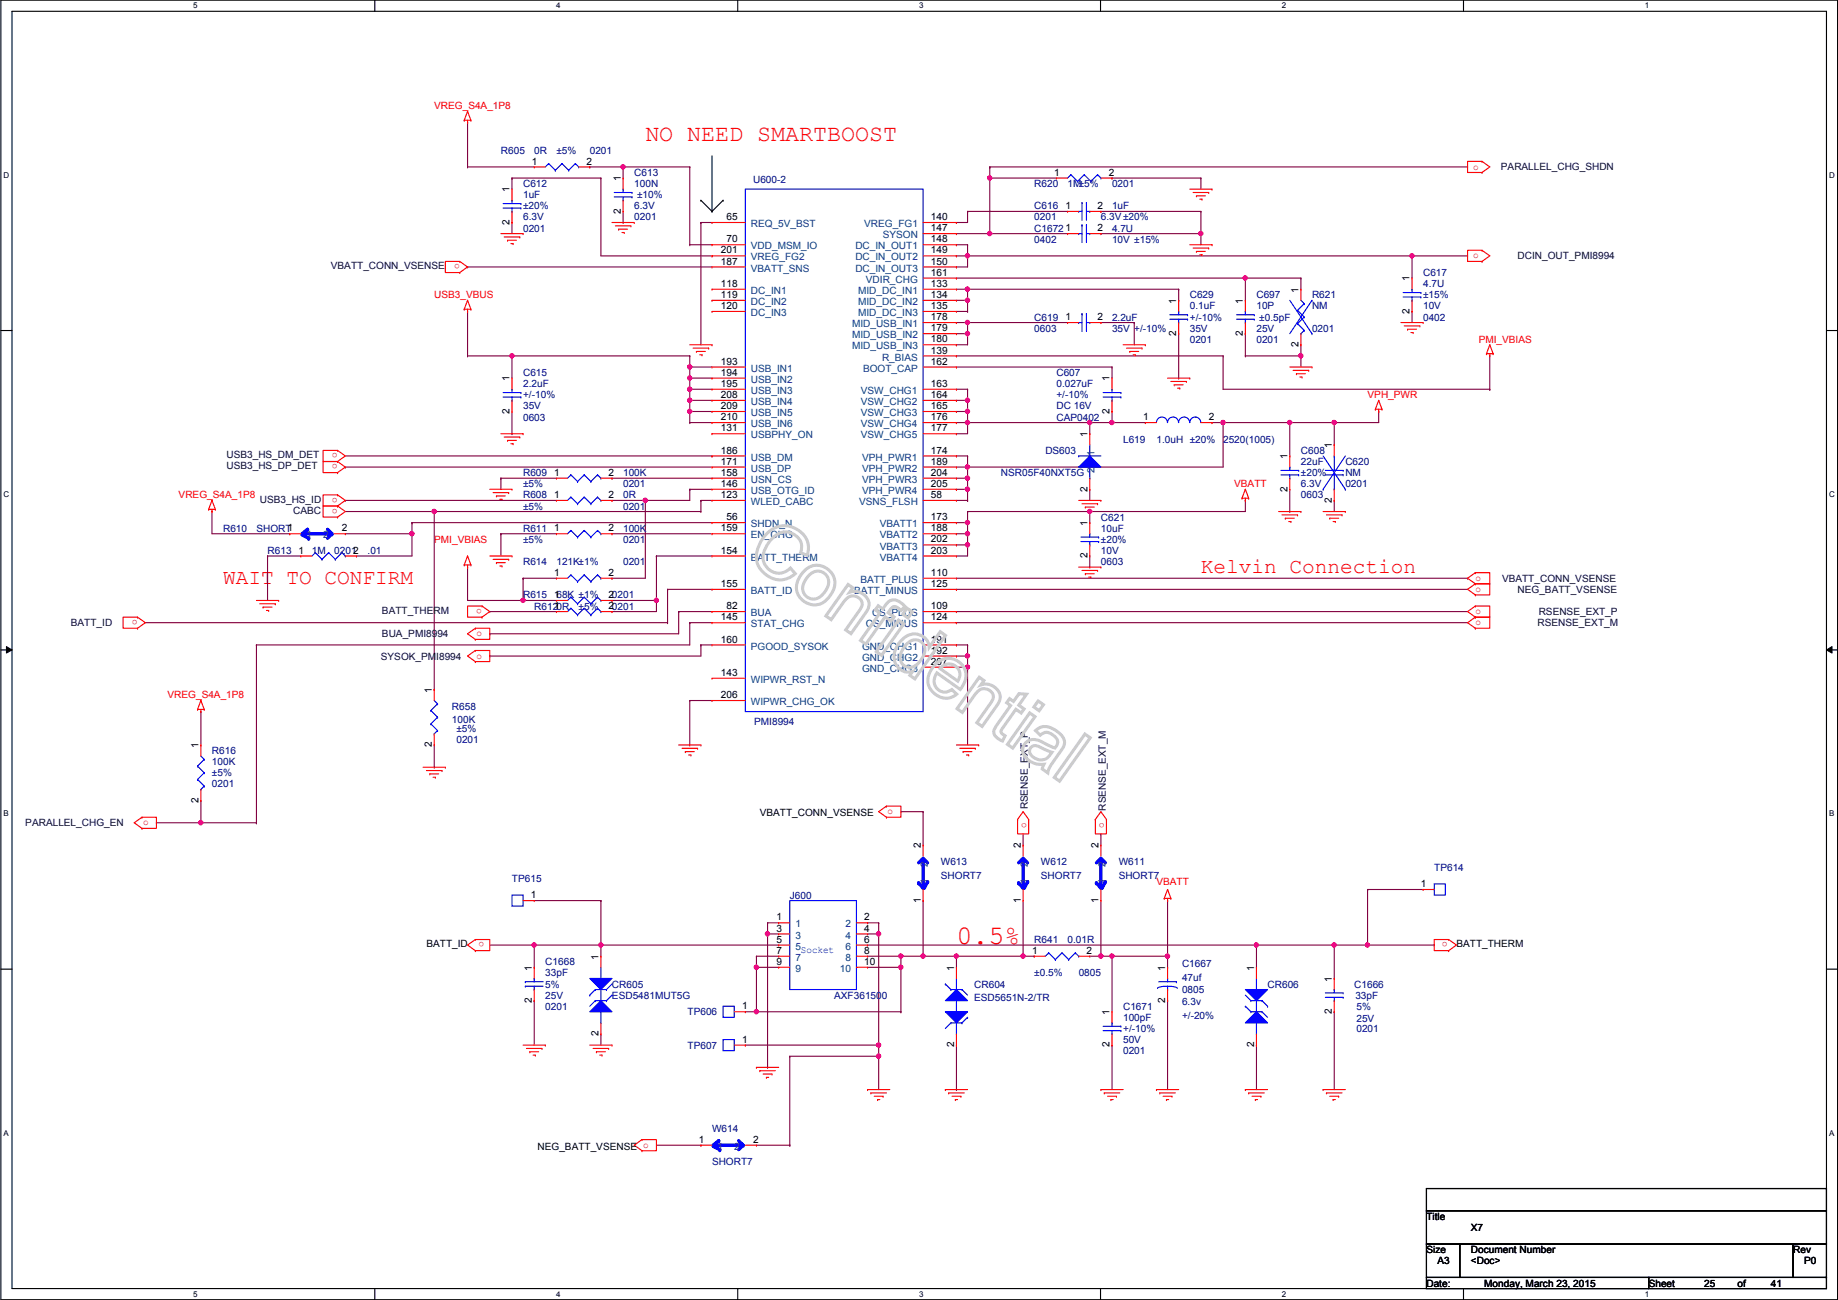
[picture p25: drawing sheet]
<svg xmlns="http://www.w3.org/2000/svg" width="420mm" height="297mm" viewBox="0 0 420 297" stroke-linecap="round" stroke-linejoin="round" font-family="sans-serif">
<defs><g id="words">
<text font-size="6.1" fill="#f00" x="218.6" y="215.7">0.5%</text>
<text font-size="5.3" fill="#f00" x="147.5" y="32.3">NO NEED SMARTBOOST</text>
<g font-size="4.8" fill="#f00">
<text x="274.5" y="130.9">Kelvin Connection</text>
<text x="51" y="133.4">WAIT TO CONFIRM</text>
</g>
<g font-size="2.3" fill="#f00">
<text x="99.3" y="25">VREG_S4A_1P8</text>
<text x="336.8" y="38.7">o</text>
<text x="336.8" y="59.1">o</text>
<text x="105.1" y="60.4" transform="rotate(180 105.1 60.4)">o</text>
<text x="99.3" y="68.2">USB3_VBUS</text>
<text x="338" y="78.3">PMI_VBIAS</text>
<text x="312.6" y="91">VPH_PWR</text>
<text x="77.2" y="106.1" transform="rotate(180 77.2 106.1)">o</text>
<text x="77.2" y="103.5" transform="rotate(180 77.2 103.5)">o</text>
<text x="40.8" y="113.9">VREG_S4A_1P8</text>
<text x="77.2" y="113.7" transform="rotate(180 77.2 113.7)">o</text>
<text x="282.1" y="111.3">VBATT</text>
<text x="77.2" y="116.2" transform="rotate(180 77.2 116.2)">o</text>
<text x="99.3" y="124">PMI_VBIAS</text>
<text x="337.3" y="135.3">o</text>
<text x="337.3" y="132.7">o</text>
<text x="31.4" y="141.6" transform="rotate(180 31.4 141.6)">o</text>
<text x="110.2" y="139.1" transform="rotate(180 110.2 139.1)">o</text>
<text x="337.3" y="140.3">o</text>
<text x="337.3" y="142.9">o</text>
<text x="108.9" y="145.4">o</text>
<text x="108.9" y="150.5">o</text>
<text x="38.3" y="159.6">VREG_S4A_1P8</text>
<text x="32.7" y="188.6">o</text>
<text x="202.9" y="186.1">o</text>
<text x="234.6" y="189.3" transform="rotate(-90 234.6 189.3)">o</text>
<text x="252.3" y="189.3" transform="rotate(-90 252.3 189.3)">o</text>
<text x="264.4" y="202.3">VBATT</text>
<text x="110.7" y="215.3" transform="rotate(180 110.7 215.3)">o</text>
<text x="330.9" y="215.3" transform="rotate(180 330.9 215.3)">o</text>
</g>
<g font-size="2.3" fill="#000080">
<text x="114.5" y="35.1">R605</text>
<text x="122.1" y="35.1">0R</text>
<text x="127.2" y="35.1">±5%</text>
<text x="134.8" y="35.1">0201</text>
<text x="145" y="40.2">C613</text>
<text x="172.2" y="41.7">U600-2</text>
<text x="119.6" y="42.8">C612</text>
<text x="119.6" y="45.3">1uF</text>
<text x="119.6" y="47.8">±20%</text>
<text x="145" y="42.8">100N</text>
<text x="145" y="47.8">6.3V</text>
<text x="145.6" y="45.3">±10%</text>
<text x="236.4" y="42.8">R620</text>
<text x="236.4" y="47.8">C616</text>
<text x="244" y="42.8">1M±5%</text>
<text x="254.2" y="42.8">0201</text>
<text x="254.2" y="47.8">1uF</text>
<text x="119.6" y="52.9">0201</text>
<text x="119.6" y="50.4">6.3V</text>
<text x="145" y="50.4">0201</text>
<text x="236.4" y="50.4">0201</text>
<text x="236.4" y="52.9">C16721</text>
<text x="251.7" y="50.4">6.3V±20%</text>
<text x="254.2" y="52.9">4.7U</text>
<text x="236.4" y="55.5">0402</text>
<text x="254.2" y="55.5">10V ±15%</text>
<text x="325.3" y="63.1">C617</text>
<text x="325.3" y="65.6">4.7U</text>
<text x="272" y="68.2">C629</text>
<text x="272" y="70.7">0.1uF</text>
<text x="287.2" y="68.2">C697</text>
<text x="287.2" y="70.7">10P</text>
<text x="299.9" y="68.2">R621</text>
<text x="299.9" y="70.7">NM</text>
<text x="325.3" y="70.7">10V</text>
<text x="325.3" y="68.2">±15%</text>
<text x="236.4" y="73.2">C619</text>
<text x="236.4" y="75.8">0603</text>
<text x="254.2" y="73.2">2.2uF</text>
<text x="254.2" y="75.8">35V +/-10%</text>
<text x="272" y="75.8">35V</text>
<text x="272" y="73.2">+/-10%</text>
<text x="287.2" y="75.8">25V</text>
<text x="287.9" y="73.2">±0.5pF</text>
<text x="299.9" y="75.8">0201</text>
<text x="325.3" y="73.2">0402</text>
<text x="272" y="78.3">0201</text>
<text x="287.2" y="78.3">0201</text>
<text x="119.6" y="85.9">C615</text>
<text x="119.6" y="88.5">2.2uF</text>
<text x="241.5" y="85.9">C607</text>
<text x="241.5" y="88.5">0.027uF</text>
<text x="119.6" y="93.6">35V</text>
<text x="119.6" y="91">+/-10%</text>
<text x="241.5" y="93.6">DC 16V</text>
<text x="241.5" y="91">+/-10%</text>
<text x="119.6" y="96.1">0603</text>
<text x="241.5" y="96.1">CAP0402</text>
<text x="256.7" y="101.2">L619</text>
<text x="264.4" y="101.2">1.0uH ±20%</text>
<text x="279.6" y="101.2">2520(1005)</text>
<text x="239" y="103.7">DS603</text>
<text x="297.4" y="103.7">C608</text>
<text x="297.4" y="106.3">22uF</text>
<text x="307.5" y="106.3">C620</text>
<text x="119.6" y="108.8">R609</text>
<text x="119.6" y="111.3">±5%</text>
<text x="119.6" y="113.9">R608</text>
<text x="142.4" y="108.8">100K</text>
<text x="142.4" y="113.9">0R</text>
<text x="142.4" y="111.3">0201</text>
<text x="228.8" y="108.8">NSR05F40NXT5G</text>
<text x="297.4" y="113.9">0603</text>
<text x="297.4" y="111.3">6.3V</text>
<text x="297.4" y="108.8">±20%</text>
<text x="307.5" y="108.8">NM</text>
<text x="307.5" y="111.3">0201</text>
<text x="119.6" y="116.4">±5%</text>
<text x="142.4" y="116.4">0201</text>
<text x="251.7" y="119">C621</text>
<text x="51" y="121.5">R610</text>
<text x="58.6" y="121.5">SHORT1</text>
<text x="119.6" y="121.5">R611</text>
<text x="119.6" y="124">±5%</text>
<text x="142.4" y="121.5">100K</text>
<text x="142.4" y="124">0201</text>
<text x="251.7" y="121.5">10uF</text>
<text x="251.7" y="124">±20%</text>
<text x="61.2" y="126.6">R613</text>
<text x="71.3" y="126.6">1M</text>
<text x="76.4" y="126.6">02012</text>
<text x="84" y="126.6">.01</text>
<text x="119.6" y="129.1">R614</text>
<text x="127.2" y="129.1">121K±1%</text>
<text x="142.4" y="129.1">0201</text>
<text x="251.7" y="129.1">0603</text>
<text x="251.7" y="126.6">10V</text>
<text x="119.6" y="136.7">R615</text>
<text x="122.1" y="139.3">R6120R</text>
<text x="132.3" y="139.3">±5%</text>
<text x="103.3" y="162.1">R658</text>
<text x="103.3" y="165.2">100K</text>
<text x="104.3" y="167.2">±5%</text>
<text x="172.4" y="165.7">PMI8994</text>
<text x="48.5" y="172.3">R616</text>
<text x="104.3" y="169.8">0201</text>
<text x="48.5" y="174.8">100K</text>
<text x="48.5" y="177.4">±5%</text>
<text x="48.5" y="179.9">0201</text>
<text x="215.1" y="197.7">W613</text>
<text x="237.9" y="197.7">W612</text>
<text x="255.7" y="197.7">W611</text>
<text x="117" y="201.5">TP615</text>
<text x="215.1" y="200.7">SHORT7</text>
<text x="237.9" y="200.7">SHORT7</text>
<text x="255.7" y="200.7">SHORT7</text>
<text x="327.9" y="199">TP614</text>
<text x="180.5" y="205.3">J600</text>
<text x="236.4" y="215.5">R641</text>
<text x="244" y="215.5">0.01R</text>
<text x="124.7" y="220.6">C1668</text>
<text x="270.2" y="221.1">C1667</text>
<text x="124.7" y="223.1">33pF</text>
<text x="124.7" y="225.6">5%</text>
<text x="139.9" y="225.6">CR605</text>
<text x="222.7" y="225.6">CR604</text>
<text x="236.4" y="223.1">±0.5%</text>
<text x="246.6" y="223.1">0805</text>
<text x="270.2" y="224.1">47uf</text>
<text x="270.2" y="226.9">0805</text>
<text x="289.8" y="225.6">CR606</text>
<text x="309.6" y="225.6">C1666</text>
<text x="124.7" y="230.7">0201</text>
<text x="124.7" y="228.2">25V</text>
<text x="139.9" y="228.2">ESD5481MUT5G</text>
<text x="157.2" y="232">TP606</text>
<text x="190.7" y="228.2">AXF361500</text>
<text x="222.7" y="228.7">ESD5651N-2/TR</text>
<text x="256.7" y="230.7">C1671</text>
<text x="256.7" y="233.3">100pF</text>
<text x="270.2" y="229.7">6.3v</text>
<text x="270.2" y="232.7">+/-20%</text>
<text x="309.8" y="228.2">33pF</text>
<text x="310.1" y="233.5">25V</text>
<text x="310.1" y="230.7">5%</text>
<text x="157.2" y="239.6">TP607</text>
<text x="256.7" y="238.3">50V</text>
<text x="256.7" y="235.8">+/-10%</text>
<text x="310.1" y="235.8">0201</text>
<text x="256.7" y="240.9">0201</text>
<text x="162.8" y="258.7">W614</text>
<text x="162.8" y="266.3">SHORT7</text>
</g>
<g font-size="2.3">
<text x="121.6" y="37.6">1</text>
<text x="134.1" y="37.6">2</text>
<text x="141.9" y="41.4" transform="rotate(-90 141.9 41.4)">1</text>
<text x="241" y="40.1">1</text>
<text x="253.4" y="40.1">2</text>
<text x="116.5" y="44" transform="rotate(-90 116.5 44)">1</text>
<text x="243.5" y="47.8">1</text>
<text x="250.9" y="47.8">2</text>
<text x="116.5" y="51.4" transform="rotate(-90 116.5 51.4)">2</text>
<text x="141.9" y="48.8" transform="rotate(-90 141.9 48.8)">2</text>
<text x="166.1" y="50.3">65</text>
<text x="212.8" y="50.3">140</text>
<text x="212.8" y="52.8">147</text>
<text x="250.9" y="52.8">2</text>
<text x="164.8" y="57.9">201</text>
<text x="166.1" y="55.4">70</text>
<text x="212.8" y="55.4">148</text>
<text x="212.8" y="57.9">149</text>
<text x="164.8" y="60.5">187</text>
<text x="164.8" y="65.5">118</text>
<text x="212.8" y="60.5">150</text>
<text x="212.8" y="63">161</text>
<text x="212.8" y="65.5">133</text>
<text x="322.2" y="64.3" transform="rotate(-90 322.2 64.3)">1</text>
<text x="164.8" y="68.1">119</text>
<text x="164.8" y="70.6">120</text>
<text x="212.8" y="68.1">134</text>
<text x="212.8" y="70.6">135</text>
<text x="268.9" y="69.4" transform="rotate(-90 268.9 69.4)">1</text>
<text x="284.1" y="69.4" transform="rotate(-90 284.1 69.4)">1</text>
<text x="296.8" y="66.8" transform="rotate(-90 296.8 66.8)">1</text>
<text x="322.2" y="71.7" transform="rotate(-90 322.2 71.7)">2</text>
<text x="212.8" y="73.2">178</text>
<text x="212.8" y="75.7">179</text>
<text x="243.5" y="73.2">1</text>
<text x="250.9" y="73.2">2</text>
<text x="268.9" y="76.8" transform="rotate(-90 268.9 76.8)">2</text>
<text x="284.1" y="76.8" transform="rotate(-90 284.1 76.8)">2</text>
<text x="164.8" y="83.3">193</text>
<text x="212.8" y="78.2">180</text>
<text x="212.8" y="80.8">139</text>
<text x="212.8" y="83.3">162</text>
<text x="296.8" y="79.3" transform="rotate(-90 296.8 79.3)">2</text>
<text x="116.5" y="87.2" transform="rotate(-90 116.5 87.2)">1</text>
<text x="164.8" y="85.9">194</text>
<text x="164.8" y="88.4">195</text>
<text x="212.8" y="88.4">163</text>
<text x="253.6" y="87.2" transform="rotate(-90 253.6 87.2)">1</text>
<text x="116.5" y="94.5" transform="rotate(-90 116.5 94.5)">2</text>
<text x="164.8" y="90.9">208</text>
<text x="164.8" y="93.5">209</text>
<text x="212.8" y="90.9">164</text>
<text x="212.8" y="93.5">165</text>
<text x="253.6" y="94.5" transform="rotate(-90 253.6 94.5)">2</text>
<text x="164.8" y="96">210</text>
<text x="164.8" y="98.6">131</text>
<text x="212.8" y="96">176</text>
<text x="212.8" y="98.6">177</text>
<text x="248.6" y="99.9" transform="rotate(-90 248.6 99.9)">1</text>
<text x="261.3" y="96">1</text>
<text x="276.3" y="96">2</text>
<text x="164.8" y="103.6">186</text>
<text x="164.8" y="106.2">171</text>
<text x="212.8" y="103.6">174</text>
<text x="212.8" y="106.2">189</text>
<text x="294.3" y="104.9" transform="rotate(-90 294.3 104.9)">1</text>
<text x="304.4" y="102.4" transform="rotate(-90 304.4 102.4)">1</text>
<text x="126.7" y="108.7">1</text>
<text x="126.7" y="113.8">1</text>
<text x="139.1" y="108.7">2</text>
<text x="139.1" y="113.8">2</text>
<text x="164.8" y="108.7">158</text>
<text x="164.8" y="111.3">146</text>
<text x="164.8" y="113.8">123</text>
<text x="212.8" y="108.7">204</text>
<text x="212.8" y="111.3">205</text>
<text x="212.8" y="113.8">58</text>
<text x="248.6" y="112.3" transform="rotate(-90 248.6 112.3)">2</text>
<text x="294.3" y="112.3" transform="rotate(-90 294.3 112.3)">2</text>
<text x="166.1" y="118.9">56</text>
<text x="212.8" y="118.9">173</text>
<text x="304.4" y="114.9" transform="rotate(-90 304.4 114.9)">2</text>
<text x="78.2" y="121.4">2</text>
<text x="126.7" y="121.4">1</text>
<text x="139.1" y="121.4">2</text>
<text x="164.8" y="121.4">159</text>
<text x="212.8" y="121.4">188</text>
<text x="212.8" y="124">202</text>
<text x="248.6" y="120.2" transform="rotate(-90 248.6 120.2)">1</text>
<text x="68.3" y="126.5">1</text>
<text x="126.7" y="131.6">1</text>
<text x="139.1" y="131.6">2</text>
<text x="164.8" y="126.5">154</text>
<text x="212.8" y="126.5">203</text>
<text x="212.8" y="131.6">110</text>
<text x="248.6" y="127.6" transform="rotate(-90 248.6 127.6)">2</text>
<text x="126.7" y="136.7">168K ±1%</text>
<text x="139.1" y="136.7">20201</text>
<text x="164.8" y="134.1">155</text>
<text x="212.8" y="134.1">125</text>
<text x="126.7" y="139.2">1</text>
<text x="139.1" y="139.2">20201</text>
<text x="164.8" y="141.7">145</text>
<text x="166.1" y="139.2">82</text>
<text x="212.8" y="139.2">109</text>
<text x="212.8" y="141.7">124</text>
<text x="164.8" y="146.8">160</text>
<text x="212.8" y="146.8">191</text>
<text x="212.8" y="149.4">192</text>
<text x="164.8" y="154.4">143</text>
<text x="212.8" y="151.9">207</text>
<text x="98.7" y="158.3" transform="rotate(-90 98.7 158.3)">1</text>
<text x="164.8" y="159.5">206</text>
<text x="45.4" y="171" transform="rotate(-90 45.4 171)">1</text>
<text x="98.7" y="170.7" transform="rotate(-90 98.7 170.7)">2</text>
<text x="45.4" y="183.4" transform="rotate(-90 45.4 183.4)">2</text>
<text x="173.7" y="186.5">VBATT_CONN_VSENSE</text>
<text x="210.5" y="193.8" transform="rotate(-90 210.5 193.8)">2</text>
<text x="233.3" y="193.8" transform="rotate(-90 233.3 193.8)">2</text>
<text x="251.1" y="193.8" transform="rotate(-90 251.1 193.8)">2</text>
<text x="324.8" y="202.7">1</text>
<text x="121.4" y="205.2">1</text>
<text x="210.5" y="206.3" transform="rotate(-90 210.5 206.3)">1</text>
<text x="233.3" y="206.3" transform="rotate(-90 233.3 206.3)">1</text>
<text x="251.1" y="206.3" transform="rotate(-90 251.1 206.3)">1</text>
<text x="177.5" y="210.3">1</text>
<text x="177.5" y="212.9">3</text>
<text x="177.5" y="215.4">5</text>
<text x="197.6" y="210.3">2</text>
<text x="197.6" y="212.9">4</text>
<text x="197.6" y="215.4">6</text>
<text x="97.5" y="216.5">BATT_ID</text>
<text x="121.6" y="221.8" transform="rotate(-90 121.6 221.8)">1</text>
<text x="136.8" y="219.2" transform="rotate(-90 136.8 219.2)">1</text>
<text x="177.5" y="217.9">7</text>
<text x="177.5" y="220.5">9</text>
<text x="197.6" y="217.9">8</text>
<text x="197.6" y="220.5">10</text>
<text x="218.1" y="221.8" transform="rotate(-90 218.1 221.8)">1</text>
<text x="235.9" y="217.9">1</text>
<text x="248.4" y="217.9">2</text>
<text x="266.3" y="221.8" transform="rotate(-90 266.3 221.8)">1</text>
<text x="286.7" y="221.8" transform="rotate(-90 286.7 221.8)">1</text>
<text x="332.9" y="216.5">BATT_THERM</text>
<text x="304.4" y="224.3" transform="rotate(-90 304.4 224.3)">1</text>
<text x="121.6" y="229.2" transform="rotate(-90 121.6 229.2)">2</text>
<text x="169.6" y="230.6">1</text>
<text x="253.6" y="231.9" transform="rotate(-90 253.6 231.9)">1</text>
<text x="266.3" y="229.2" transform="rotate(-90 266.3 229.2)">2</text>
<text x="304.4" y="231.7" transform="rotate(-90 304.4 231.7)">2</text>
<text x="136.8" y="236.8" transform="rotate(-90 136.8 236.8)">2</text>
<text x="169.6" y="238.3">1</text>
<text x="218.1" y="239.3" transform="rotate(-90 218.1 239.3)">2</text>
<text x="253.6" y="239.3" transform="rotate(-90 253.6 239.3)">2</text>
<text x="286.7" y="239.3" transform="rotate(-90 286.7 239.3)">2</text>
<text x="122.9" y="262.7">NEG_BATT_VSENSE o</text>
<text x="159.7" y="261.1">1</text>
<text x="172.2" y="261.1">2</text>
<text x="326.1" y="278.7">Title</text>
<text x="336.2" y="281.3">X7</text>
<text x="326.1" y="286.3">Size</text>
<text x="336.2" y="286.3">Document Number</text>
<text x="409.9" y="286.3">Rev</text>
<text x="326.1" y="294">Date:</text>
<text x="328.6" y="288.9">A3</text>
<text x="336.2" y="288.9">&lt;Doc&gt;</text>
<text x="339.3" y="294">Monday, March 23, 2015</text>
<text x="376.9" y="294">Sheet</text>
<text x="389.6" y="294">25</text>
<text x="397.2" y="294">of</text>
<text x="404.8" y="294">41</text>
<text x="412.4" y="288.9">P0</text>
</g>
<g font-size="2.3" fill="#000040">
<text x="343.1" y="38.9">PARALLEL_CHG_SHDN</text>
<text x="346.9" y="59.3">DCIN_OUT_PMI8994</text>
<text x="75.6" y="61.6">VBATT_CONN_VSENSE</text>
<text x="51.8" y="107.3">USB3_HS_DP_DET</text>
<text x="51.8" y="104.7">USB3_HS_DM_DET</text>
<text x="59.4" y="114.9">USB3_HS_ID</text>
<text x="67" y="117.4">CABC</text>
<text x="343.4" y="132.9">VBATT_CONN_VSENSE</text>
<text x="346.9" y="135.5">NEG_BATT_VSENSE</text>
<text x="16.2" y="143.1">BATT_ID</text>
<text x="87.3" y="140.3">BATT_THERM</text>
<text x="351.5" y="143.1">RSENSE_EXT_M</text>
<text x="351.7" y="140.5">RSENSE_EXT_P</text>
<text x="87.3" y="145.6">BUA_PMI8994</text>
<text x="87.1" y="150.7">SYSOK_PMI8994</text>
<text x="235" y="185" transform="rotate(-90 235 185)">RSENSE_EXT_P</text>
<text x="252.8" y="185.2" transform="rotate(-90 252.8 185.2)">RSENSE_EXT_M</text>
<text x="5.8" y="188.8">PARALLEL_CHG_EN</text>
</g>
<g font-size="2.3" fill="#004080">
<text x="171.7" y="51.9">REQ_5V_BST</text>
<text x="197.6" y="51.9">VREG_FG1</text>
<text x="171.7" y="57">VDD_MSM_IO</text>
<text x="171.7" y="59.5">VREG_FG2</text>
<text x="195.5" y="57">DC_IN_OUT1</text>
<text x="195.5" y="59.5">DC_IN_OUT2</text>
<text x="201.8" y="54.4">SYSON</text>
<text x="171.7" y="62.1">VBATT_SNS</text>
<text x="195.5" y="62.1">DC_IN_OUT3</text>
<text x="197.9" y="64.6">VDIR_CHG</text>
<text x="171.7" y="67.1">DC_IN1</text>
<text x="171.7" y="69.7">DC_IN2</text>
<text x="196.2" y="67.1">MID_DC_IN1</text>
<text x="196.2" y="69.7">MID_DC_IN2</text>
<text x="171.7" y="72.2">DC_IN3</text>
<text x="194.8" y="74.8">MID_USB_IN1</text>
<text x="194.8" y="77.3">MID_USB_IN2</text>
<text x="196.2" y="72.2">MID_DC_IN3</text>
<text x="194.8" y="79.8">MID_USB_IN3</text>
<text x="201.6" y="82.4">R_BIAS</text>
<text x="171.7" y="84.9">USB_IN1</text>
<text x="171.7" y="87.5">USB_IN2</text>
<text x="197.3" y="84.9">BOOT_CAP</text>
<text x="171.7" y="90">USB_IN3</text>
<text x="171.7" y="92.5">USB_IN4</text>
<text x="171.7" y="95.1">USB_IN5</text>
<text x="196.8" y="90">VSW_CHG1</text>
<text x="196.8" y="92.5">VSW_CHG2</text>
<text x="196.8" y="95.1">VSW_CHG3</text>
<text x="171.7" y="97.6">USB_IN6</text>
<text x="171.7" y="100.2">USBPHY_ON</text>
<text x="196.8" y="97.6">VSW_CHG4</text>
<text x="196.8" y="100.2">VSW_CHG5</text>
<text x="171.7" y="105.2">USB_DM</text>
<text x="171.7" y="107.8">USB_DP</text>
<text x="197.1" y="105.2">VPH_PWR1</text>
<text x="197.1" y="107.8">VPH_PWR2</text>
<text x="250.2" y="108" transform="rotate(-90 250.2 108)">2</text>
<text x="250.2" y="104.2" transform="rotate(-90 250.2 104.2)">1</text>
<text x="171.7" y="110.3">USN_CS</text>
<text x="171.7" y="112.9">USB_OTG_ID</text>
<text x="197.1" y="110.3">VPH_PWR3</text>
<text x="197.1" y="112.9">VPH_PWR4</text>
<text x="171.7" y="115.4">WLED_CABC</text>
<text x="196.4" y="115.4">VSNS_FLSH</text>
<text x="70.1" y="123">1</text>
<text x="73.9" y="123">2</text>
<text x="171.7" y="120.5">SHDN_N</text>
<text x="171.7" y="123">EN_CHG</text>
<text x="201.1" y="120.5">VBATT1</text>
<text x="201.1" y="123">VBATT2</text>
<text x="201.1" y="125.6">VBATT3</text>
<text x="171.7" y="128.1">BATT_THERM</text>
<text x="201.1" y="128.1">VBATT4</text>
<text x="171.7" y="135.7">BATT_ID</text>
<text x="195.3" y="135.7">BATT_MINUS</text>
<text x="196.7" y="133.2">BATT_PLUS</text>
<text x="171.7" y="140.8">BUA</text>
<text x="171.7" y="143.3">STAT_CHG</text>
<text x="197.9" y="143.3">CS_MINUS</text>
<text x="199.3" y="140.8">CS_PLUS</text>
<text x="171.7" y="148.4">PGOOD_SYSOK</text>
<text x="197.1" y="148.4">GND_CHG1</text>
<text x="197.1" y="151">GND_CHG2</text>
<text x="197.1" y="153.5">GND_CHG3</text>
<text x="171.7" y="156">WIPWR_RST_N</text>
<text x="171.7" y="161.1">WIPWR_CHG_OK</text>
<text x="212.1" y="202" transform="rotate(-90 212.1 202)">1</text>
<text x="212.1" y="198.2" transform="rotate(-90 212.1 198.2)">2</text>
<text x="234.9" y="202" transform="rotate(-90 234.9 202)">1</text>
<text x="234.9" y="198.2" transform="rotate(-90 234.9 198.2)">2</text>
<text x="252.7" y="202" transform="rotate(-90 252.7 202)">1</text>
<text x="252.7" y="198.2" transform="rotate(-90 252.7 198.2)">2</text>
<text x="181.8" y="211.9">1</text>
<text x="181.8" y="214.5">3</text>
<text x="193.2" y="211.9">2</text>
<text x="193.2" y="214.5">4</text>
<text x="181.8" y="217">5</text>
<text x="181.8" y="219.5">7</text>
<text x="193.2" y="217">6</text>
<text x="193.2" y="219.5">8</text>
<text x="181.8" y="222.1">9</text>
<text x="192" y="222.1">10</text>
<text x="164" y="262.7">1</text>
<text x="167.8" y="262.7">2</text>
</g>
<text font-size="2.3" fill="#00f" x="183.1" y="217.8">Socket</text>
<g font-size="1.8">
<text x="44.2" y="1.9">5</text>
<text x="127.1" y="1.9">4</text>
<text x="210.1" y="1.9">3</text>
<text x="293" y="1.9">2</text>
<text x="376" y="1.9">1</text>
<text x=".8" y="40.6">D</text>
<text x="418.2" y="40.6">D</text>
<text x=".8" y="113.6">C</text>
<text x="418.2" y="113.6">C</text>
<text x=".8" y="186.6">B</text>
<text x="418.2" y="186.6">B</text>
<text x=".8" y="259.5">A</text>
<text x="418.2" y="259.5">A</text>
<text x="44.2" y="296.3">5</text>
<text x="127.1" y="296.3">4</text>
<text x="210.1" y="296.3">3</text>
<text x="293" y="296.3">2</text>
<text x="376" y="296.3">1</text>
</g>
</g></defs>
<path d="M.2 0h419.9v297h-419.9zM2.7 2.6h414.8v291.8h-414.8z" fill="none" stroke="#000" stroke-width=".25"/>
<g fill="#fff">
<path d="M44.2 .3h1v2h-1z"/>
<path d="M44.2 294.7h1v2h-1z"/>
</g>
<path d="M85.7 0v2.6M85.7 294.4v2.6" fill="none" stroke="#000" stroke-width=".25"/>
<g fill="#fff">
<path d="M127.1 .3h1v2h-1z"/>
<path d="M127.1 294.7h1v2h-1z"/>
</g>
<path d="M168.6 0v2.6M168.6 294.4v2.6" fill="none" stroke="#000" stroke-width=".25"/>
<g fill="#fff">
<path d="M210.1 .3h1v2h-1z"/>
<path d="M210.1 294.7h1v2h-1z"/>
</g>
<path d="M251.6 0v2.6M251.6 294.4v2.6" fill="none" stroke="#000" stroke-width=".25"/>
<g fill="#fff">
<path d="M293 .3h1v2h-1z"/>
<path d="M293 294.7h1v2h-1z"/>
</g>
<path d="M334.5 0v2.6M334.5 294.4v2.6" fill="none" stroke="#000" stroke-width=".25"/>
<g fill="#fff">
<path d="M376 .3h1v2h-1z"/>
<path d="M376 294.7h1v2h-1z"/>
<path d="M.8 39h1.3v2h-1.3z"/>
<path d="M418.2 39h1.2v2h-1.2z"/>
<path d="M.8 112h1.3v2h-1.3z"/>
<path d="M418.2 112h1.2v2h-1.2z"/>
</g>
<path d="M.2 75.5h2.5M417.5 75.5h2.6" fill="none" stroke="#000" stroke-width=".25"/>
<g fill="#fff">
<path d="M.8 185h1.2v1.9h-1.2z"/>
<path d="M418.2 185h1.1v1.9h-1.1z"/>
</g>
<path d="M.2 148.5h2.5M417.5 148.5h2.6" fill="none" stroke="#000" stroke-width=".25"/>
<path d="M1.5 147.7l1.2 .8-1.2 .7zM417.5 148.5l1.3-.8v1.5z" fill="#000"/>
<path d="M1.5 147.7l1.2 .8-1.2 .7zM417.5 148.5l1.3-.8v1.5z" fill="none" stroke="#000" stroke-width=".23"/>
<g fill="#fff">
<path d="M.8 257.9h1.2v2h-1.2z"/>
<path d="M418.2 257.9h1.1v2h-1.1z"/>
</g>
<path d="M162.8 35.6v12.7M160.2 45.8h.1M160.2 45.8l2.6 2.5M162.8 48.3h.1M165.3 45.8h.1M165.3 45.8l-2.5 2.5M.2 221.4h2.5M417.5 221.4h2.6" fill="none" stroke="#000" stroke-width=".25"/>
<g fill="none" stroke="#800040" stroke-width=".25">
<path d="M106.9 38.1h.1M106.9 28h.1M106.9 38.1h15.2M106.9 28v10.1M134.8 38.1h.1M134.8 38.1h22.9M142.4 38.1h.1M157.7 38.1h.1M157.7 38.1v17.8M117 40.7h.1M117 50.8h.1M117 40.7h20.4"/>
<path d="M117 40.7v2.5M117 50.8v2.6M137.4 40.7h.1M137.4 40.7v17.8M142.4 50.8h.1M142.4 48.3v2.5M157.7 55.9h.1M157.7 55.9h5.1M157.7 83.9h.1M157.7 86.4h.1M157.7 81.3v2.6M157.7 86.4h5.1"/>
</g>
<circle cx="157.7" cy="86.4" r=".49" fill="#f0f"/>
<circle cx="157.7" cy="86.4" r=".49" fill="none" stroke="#f0f" stroke-width=".25"/>
<path d="M157.7 86.4h.1M157.7 88.9h.1M157.7 86.4v2.5M157.7 88.9h5.1" fill="none" stroke="#800040" stroke-width=".25"/>
<circle cx="157.7" cy="88.9" r=".49" fill="#f0f"/>
<circle cx="157.7" cy="88.9" r=".49" fill="none" stroke="#f0f" stroke-width=".25"/>
<path d="M157.7 88.9h.1M157.7 91.5h.1M157.7 88.9v2.6M157.7 91.5h5.1" fill="none" stroke="#800040" stroke-width=".25"/>
<circle cx="157.7" cy="91.5" r=".49" fill="#f0f"/>
<circle cx="157.7" cy="91.5" r=".49" fill="none" stroke="#f0f" stroke-width=".25"/>
<path d="M157.7 91.5h.1M157.7 94h.1M157.7 91.5v2.5M157.7 94h5.1" fill="none" stroke="#800040" stroke-width=".25"/>
<circle cx="157.7" cy="94" r=".49" fill="#f0f"/>
<circle cx="157.7" cy="94" r=".49" fill="none" stroke="#f0f" stroke-width=".25"/>
<path d="M106.9 81.3h10.1M117 81.3h.1M157.7 94h.1M157.7 96.6h.1M157.7 94v2.6M157.7 96.6h5.1" fill="none" stroke="#800040" stroke-width=".25"/>
<circle cx="117" cy="81.3" r=".49" fill="#f0f"/>
<circle cx="117" cy="81.3" r=".49" fill="none" stroke="#f0f" stroke-width=".25"/>
<g fill="none" stroke="#800040" stroke-width=".25">
<path d="M78.9 106.7h.1M78.9 114.3h.1M78.9 106.7h83.9M78.9 114.3h48.3M78.9 116.9h20.4M99.3 116.9h.1M114.5 109.3h.1M114.5 109.3h12.7M114.5 109.3v2.5M139.9 114.3h.1M139.9 109.3h.1M139.9 114.3h7.6"/>
<path d="M139.9 109.3h22.9M157.7 111.8h.1M157.7 111.8h5.1M157.7 111.8v2.5M160.2 114.3h.1M160.2 114.3h2.6M160.2 114.3v2.6M78.9 122h15.3M94.2 122h.1"/>
</g>
<circle cx="94.2" cy="121.9" r=".49" fill="#f0f"/>
<circle cx="94.2" cy="121.9" r=".49" fill="none" stroke="#f0f" stroke-width=".25"/>
<g fill="none" stroke="#800040" stroke-width=".25">
<path d="M94.2 119.4h.1M94.2 119.4h68.6M147.5 114.3h.1M147.5 114.3v17.8M61.2 127h.1M61.2 127h7.6M61.2 127v10.2M81.5 127h.1M94.2 122h.1M94.2 122v5h-12.7M114.5 122h.1M114.5 122h12.7"/>
<path d="M114.5 122v5M139.9 122h.1M139.9 122h22.9"/>
</g>
<circle cx="147.5" cy="114.3" r=".49" fill="#f0f"/>
<circle cx="147.5" cy="114.3" r=".49" fill="none" stroke="#f0f" stroke-width=".25"/>
<path d="M147.5 114.3h.1M147.5 114.3h10.2M139.9 132.1h.1M139.9 132.1h7.6M150.1 127h.1M150.1 127h12.7M150.1 127v10.2" fill="none" stroke="#800040" stroke-width=".25"/>
<circle cx="150" cy="137.2" r=".49" fill="#f0f"/>
<circle cx="150" cy="137.2" r=".49" fill="none" stroke="#f0f" stroke-width=".25"/>
<path d="M106.9 137.2h12.7M119.6 137.2h.1M139.9 137.2h.1M139.9 137.2h10.2" fill="none" stroke="#800040" stroke-width=".25"/>
<circle cx="119.6" cy="137.2" r=".49" fill="#f0f"/>
<circle cx="119.6" cy="137.2" r=".49" fill="none" stroke="#f0f" stroke-width=".25"/>
<g fill="none" stroke="#800040" stroke-width=".25">
<path d="M218.6 53.4h.1M218.6 53.4h25.4M221.2 48.3h.1M221.2 48.3h22.8M226.3 40.7h.1M226.3 53.4h.1M226.3 40.7v12.7M226.3 40.7h15.2M251.7 48.3h.1M251.7 48.3h22.8M274.5 48.3h.1M274.5 53.4h.1"/>
<path d="M274.5 48.3v7.6M119.6 137.2h.1M119.6 132.1h.1M119.6 137.2h7.6M119.6 132.1h7.6M119.6 132.1v5.1M150.1 137.2h.1M150.1 137.2v2.5M152.6 134.7h.1M152.6 134.7v7.6M152.6 134.7h10.2M155.1 139.7h.1"/>
<path d="M155.1 139.7h7.7M155.1 139.7v5.1h-43.1M33.2 142.3h119.4M112 144.8h.1M112 149.9h.1M152.6 142.3h.1M157.7 142.3h.1M157.7 142.3h5.1M157.7 142.3v5.1M160.2 147.4h.1M160.2 147.4v2.5h-48.2M160.2 147.4h2.6"/>
<path d="M45.9 162.6h.1M45.9 162.6v7.6M35.8 188h.1M45.9 182.9h.1M45.9 182.9v5.1h-10.1"/>
</g>
<circle cx="226.2" cy="53.4" r=".49" fill="#f0f"/>
<circle cx="226.2" cy="53.4" r=".49" fill="none" stroke="#f0f" stroke-width=".25"/>
<path d="M226.3 38.1h.1M226.3 38.1h109.2M226.3 38.1v2.6M254.2 40.7h.1M254.2 40.7h20.3M274.5 40.7h.1M274.5 40.7v2.5" fill="none" stroke="#800040" stroke-width=".25"/>
<circle cx="226.2" cy="40.7" r=".49" fill="#f0f"/>
<circle cx="226.2" cy="40.7" r=".49" fill="none" stroke="#f0f" stroke-width=".25"/>
<path d="M218.6 55.9h.1M218.6 58.5h.1M218.6 55.9h2.6M218.6 58.5h104.2M221.2 55.9h.1M221.2 58.5h.1M221.2 55.9v5.1h-2.6M218.6 61h.1" fill="none" stroke="#800040" stroke-width=".25"/>
<circle cx="322.8" cy="58.4" r=".49" fill="#f0f"/>
<circle cx="322.8" cy="58.4" r=".49" fill="none" stroke="#f0f" stroke-width=".25"/>
<circle cx="221.2" cy="58.4" r=".49" fill="#f0f"/>
<circle cx="221.2" cy="58.4" r=".49" fill="none" stroke="#f0f" stroke-width=".25"/>
<g fill="none" stroke="#800040" stroke-width=".25">
<path d="M322.8 58.5h.1M322.8 58.5v5M322.8 58.5h12.7M218.6 73.7h.1M218.6 78.8h.1M218.6 76.2h.1M218.6 73.7h2.6M218.6 76.2h2.6M221.2 73.7h.1M221.2 76.2h.1M221.2 73.7v5.1h-2.6M322.8 71.2h.1"/>
<path d="M322.8 71.2v2.5"/>
</g>
<circle cx="221.2" cy="76.2" r=".49" fill="#f0f"/>
<circle cx="221.2" cy="76.2" r=".49" fill="none" stroke="#f0f" stroke-width=".25"/>
<path d="M218.6 63.5h.1M218.6 63.5h66.1" fill="none" stroke="#800040" stroke-width=".25"/>
<circle cx="284.7" cy="63.5" r=".49" fill="#f0f"/>
<circle cx="284.7" cy="63.5" r=".49" fill="none" stroke="#f0f" stroke-width=".25"/>
<path d="M284.7 63.5h.1M284.7 63.5v5.1M284.7 63.5h12.7M297.4 63.5h.1M297.4 63.5v2.6M284.7 81.3h.1M284.7 81.3h12.7" fill="none" stroke="#800040" stroke-width=".25"/>
<circle cx="297.4" cy="81.3" r=".49" fill="#f0f"/>
<circle cx="297.4" cy="81.3" r=".49" fill="none" stroke="#f0f" stroke-width=".25"/>
<path d="M221.2 73.7h.1M221.2 73.7h22.8M297.4 78.8h.1M297.4 78.8v5.1M297.4 81.3h.1" fill="none" stroke="#800040" stroke-width=".25"/>
<circle cx="221.2" cy="73.7" r=".49" fill="#f0f"/>
<circle cx="221.2" cy="73.7" r=".49" fill="none" stroke="#f0f" stroke-width=".25"/>
<g fill="none" stroke="#800040" stroke-width=".25">
<path d="M251.7 73.7h.1M251.7 73.7h7.6M259.3 73.7h.1M259.3 73.7v5.1M218.6 81.3h.1M218.6 83.9h.1M218.6 88.9h.1M218.6 99.1h.1M218.6 91.5h.1M218.6 81.3h61M218.6 83.9h35.6M218.6 88.9h2.6"/>
<path d="M218.6 99.1h2.6M218.6 91.5h2.6M221.2 88.9h.1M221.2 91.5h.1M221.2 88.9v5.1M254.2 83.9h.1M254.2 83.9v2.5"/>
</g>
<circle cx="221.2" cy="91.5" r=".49" fill="#f0f"/>
<circle cx="221.2" cy="91.5" r=".49" fill="none" stroke="#f0f" stroke-width=".25"/>
<path d="M218.6 94h.1M218.6 94h2.6M221.2 94h.1M221.2 94v2.6" fill="none" stroke="#800040" stroke-width=".25"/>
<circle cx="221.2" cy="96.5" r=".49" fill="#f0f"/>
<circle cx="221.2" cy="96.5" r=".49" fill="none" stroke="#f0f" stroke-width=".25"/>
<circle cx="221.2" cy="94" r=".49" fill="#f0f"/>
<circle cx="221.2" cy="94" r=".49" fill="none" stroke="#f0f" stroke-width=".25"/>
<path d="M218.6 96.6h.1M218.6 96.6h30.5M249.1 96.6h.1" fill="none" stroke="#800040" stroke-width=".25"/>
<circle cx="249.1" cy="96.5" r=".49" fill="#f0f"/>
<circle cx="249.1" cy="96.5" r=".49" fill="none" stroke="#f0f" stroke-width=".25"/>
<g fill="none" stroke="#800040" stroke-width=".25">
<path d="M294.8 96.6h.1M294.8 96.6v7.6M294.8 96.6h20.4M305 96.6h.1M218.6 104.2h.1M218.6 106.7h.1M218.6 109.3h.1M218.6 104.2h2.6M218.6 106.7h2.6M218.6 109.3h2.6M221.2 104.2h.1M221.2 106.7h.1"/>
<path d="M221.2 109.3h.1M221.2 104.2v7.6M294.8 116.9h.1M294.8 111.8v5.1M305 114.3h.1M305 114.3v2.6"/>
</g>
<circle cx="221.2" cy="109.2" r=".49" fill="#f0f"/>
<circle cx="221.2" cy="109.2" r=".49" fill="none" stroke="#f0f" stroke-width=".25"/>
<path d="M218.6 111.8h.1M218.6 111.8h2.6v2.5M221.2 114.3h.1" fill="none" stroke="#800040" stroke-width=".25"/>
<circle cx="221.2" cy="111.8" r=".49" fill="#f0f"/>
<circle cx="221.2" cy="111.8" r=".49" fill="none" stroke="#f0f" stroke-width=".25"/>
<path d="M221.2 106.7h.1M221.2 106.7h58.4" fill="none" stroke="#800040" stroke-width=".25"/>
<circle cx="221.2" cy="106.7" r=".49" fill="#f0f"/>
<circle cx="221.2" cy="106.7" r=".49" fill="none" stroke="#f0f" stroke-width=".25"/>
<path d="M279.6 96.6h.1M279.6 96.6h15.2" fill="none" stroke="#800040" stroke-width=".25"/>
<circle cx="294.8" cy="96.5" r=".49" fill="#f0f"/>
<circle cx="294.8" cy="96.5" r=".49" fill="none" stroke="#f0f" stroke-width=".25"/>
<circle cx="279.6" cy="96.5" r=".49" fill="#f0f"/>
<circle cx="279.6" cy="96.5" r=".49" fill="none" stroke="#f0f" stroke-width=".25"/>
<path d="M218.6 119.4h.1M218.6 119.4h2.6" fill="none" stroke="#800040" stroke-width=".25"/>
<circle cx="221.2" cy="119.4" r=".49" fill="#f0f"/>
<circle cx="221.2" cy="119.4" r=".49" fill="none" stroke="#f0f" stroke-width=".25"/>
<path d="M221.2 119.4h.1M221.2 116.9v2.5M218.6 127h.1M218.6 122h.1M218.6 127h2.6M218.6 122h2.6" fill="none" stroke="#800040" stroke-width=".25"/>
<circle cx="221.2" cy="121.9" r=".49" fill="#f0f"/>
<circle cx="221.2" cy="121.9" r=".49" fill="none" stroke="#f0f" stroke-width=".25"/>
<path d="M221.2 122h.1M221.2 122v2.5" fill="none" stroke="#800040" stroke-width=".25"/>
<circle cx="221.2" cy="124.5" r=".49" fill="#f0f"/>
<circle cx="221.2" cy="124.5" r=".49" fill="none" stroke="#f0f" stroke-width=".25"/>
<path d="M221.2 116.9h.1M249.1 116.9h.1M249.1 116.9v2.5M284.7 114.3h.1M284.7 114.3v2.6h-63.5M218.6 124.5h.1M218.6 124.5h2.6M221.2 124.5h.1M221.2 124.5v2.5" fill="none" stroke="#800040" stroke-width=".25"/>
<circle cx="249.1" cy="116.9" r=".49" fill="#f0f"/>
<circle cx="249.1" cy="116.9" r=".49" fill="none" stroke="#f0f" stroke-width=".25"/>
<g fill="none" stroke="#800040" stroke-width=".25">
<path d="M218.6 134.7h.1M218.6 139.7h.1M218.6 132.1h116.9M218.6 134.7h116.9M218.6 139.7h116.9M335.5 132.1h.1M218.6 142.3h.1M218.6 147.4h.1M218.6 149.9h.1M218.6 142.3h116.9M218.6 147.4h2.6M218.6 149.9h2.6"/>
<path d="M221.2 147.4h.1M221.2 149.9h.1M221.2 147.4v5"/>
</g>
<circle cx="221.2" cy="152.4" r=".49" fill="#f0f"/>
<circle cx="221.2" cy="152.4" r=".49" fill="none" stroke="#f0f" stroke-width=".25"/>
<circle cx="221.2" cy="149.9" r=".49" fill="#f0f"/>
<circle cx="221.2" cy="149.9" r=".49" fill="none" stroke="#f0f" stroke-width=".25"/>
<path d="M221.2 48.3h.1M221.2 48.3v2.5M251.7 53.4h.1M251.7 53.4h22.8M218.6 152.4h.1M218.6 152.4h2.6M221.2 152.4h.1M221.2 152.4v17.8" fill="none" stroke="#800040" stroke-width=".25"/>
<circle cx="274.5" cy="53.4" r=".49" fill="#f0f"/>
<circle cx="274.5" cy="53.4" r=".49" fill="none" stroke="#f0f" stroke-width=".25"/>
<g fill="none" stroke="#800040" stroke-width=".25">
<path d="M160.2 50.8h.1M160.2 50.8h2.6M284.7 76.2h.1M284.7 76.2v5.1M279.6 81.3h.1M279.6 81.3v7.6h61M340.6 88.9h.1M48.5 116.9h.1M48.5 116.9v5.1h17.7M94.2 119.4h.1M94.2 119.4v2.6M66.2 122h.1"/>
<path d="M58.6 147.4h.1M58.6 147.4h99.1M58.6 147.4v40.6M45.9 188h12.7M58.6 188h.1"/>
</g>
<circle cx="45.9" cy="188" r=".49" fill="#f0f"/>
<circle cx="45.9" cy="188" r=".49" fill="none" stroke="#f0f" stroke-width=".25"/>
<path d="M254.2 94h.1M254.2 94v2.6" fill="none" stroke="#800040" stroke-width=".25"/>
<circle cx="254.2" cy="96.5" r=".49" fill="#f0f"/>
<circle cx="254.2" cy="96.5" r=".49" fill="none" stroke="#f0f" stroke-width=".25"/>
<path d="M106.9 71.2v10.1M106.9 81.3h.1M254.2 96.6h.1M254.2 96.6h7.6M277.1 96.6h.1M277.1 96.6h2.5M211 218.5h7.6M218.6 218.5h.1M170.4 238.8h.1M170.4 231.2h2.5M170.4 238.8h30.5M172.9 231.2h.1" fill="none" stroke="#800040" stroke-width=".25"/>
<circle cx="211" cy="218.5" r=".49" fill="#f0f"/>
<circle cx="211" cy="218.5" r=".49" fill="none" stroke="#f0f" stroke-width=".25"/>
<circle cx="218.6" cy="218.5" r=".49" fill="#f0f"/>
<circle cx="218.6" cy="218.5" r=".49" fill="none" stroke="#f0f" stroke-width=".25"/>
<path d="M218.6 218.5h15.3M233.9 218.5h.1M254.2 218.5h.1M254.2 218.5v12.7" fill="none" stroke="#800040" stroke-width=".25"/>
<circle cx="254.2" cy="218.5" r=".49" fill="#f0f"/>
<circle cx="254.2" cy="218.5" r=".49" fill="none" stroke="#f0f" stroke-width=".25"/>
<g fill="none" stroke="#800040" stroke-width=".25">
<path d="M205.9 218.5h.1M205.9 218.5v2.5M205.9 218.5h5.1M249.1 218.5h2.6M251.7 218.5h.1M266.9 205.8h.1M266.9 218.5h.1M266.9 205.8v15.2M205.9 221h.1M254.2 238.8h.1M254.2 238.8v10.2M266.9 228.6h.1"/>
<path d="M266.9 228.6v20.4"/>
</g>
<circle cx="205.9" cy="218.5" r=".49" fill="#f0f"/>
<circle cx="205.9" cy="218.5" r=".49" fill="none" stroke="#f0f" stroke-width=".25"/>
<g fill="none" stroke="#800040" stroke-width=".25">
<path d="M112 139.7h.1M112 139.7h15.2M139.9 139.7h.1M139.9 139.7h10.2M205.9 185.5h.1M205.9 185.5h5.1M211 185.5h.1M211 185.5v7.6M233.9 193.1h.1M233.9 190.5v2.6M211 205.8h.1M211 205.8v12.7"/>
<path d="M233.9 218.5h2.5M236.4 218.5h.1M180.5 241.3h.1M180.5 241.3h20.4M200.9 241.3h.1M200.9 241.3v7.7"/>
</g>
<circle cx="200.8" cy="241.3" r=".49" fill="#f0f"/>
<circle cx="200.8" cy="241.3" r=".49" fill="none" stroke="#f0f" stroke-width=".25"/>
<g fill="none" stroke="#800040" stroke-width=".25">
<path d="M142.4 38.1h.1M142.4 38.1v2.6M78.9 104.2h83.9M162.8 104.2h.1M218.6 218.5h.1M218.6 218.5v2.5M218.6 238.8v10.2M180.5 241.3v20.4M218.6 249h.1M150.1 261.7h10.1M160.2 261.7h.1M172.9 261.7h7.6"/>
<path d="M180.5 261.7h.1"/>
</g>
<circle cx="142.4" cy="38.1" r=".49" fill="#f0f"/>
<circle cx="142.4" cy="38.1" r=".49" fill="none" stroke="#f0f" stroke-width=".25"/>
<path d="M137.4 58.5h25.4M162.8 58.5h.1M106.9 61h.1M106.9 61h55.9M157.7 83.9h.1M157.7 83.9h5.1" fill="none" stroke="#800040" stroke-width=".25"/>
<circle cx="157.7" cy="83.8" r=".49" fill="#f0f"/>
<circle cx="157.7" cy="83.8" r=".49" fill="none" stroke="#f0f" stroke-width=".25"/>
<g fill="none" stroke="#800040" stroke-width=".25">
<path d="M160.2 50.8h.1M160.2 50.8v28M218.6 50.8h.1M218.6 50.8h2.6M117 99.1h.1M117 81.3h.1M117 81.3v5.1M117 94v5.1M117 81.3h40.7M157.7 86.4h.1M157.7 81.3h.1M157.7 83.9v2.5"/>
<path d="M279.6 96.6h.1M279.6 96.6v10.1M305 96.6v5M340.6 88.9h.1M340.6 81.3v7.6M305 101.6h.1M106.9 129.6h.1M106.9 129.6v7.6"/>
</g>
<circle cx="305" cy="96.5" r=".49" fill="#f0f"/>
<circle cx="305" cy="96.5" r=".49" fill="none" stroke="#f0f" stroke-width=".25"/>
<g fill="none" stroke="#800040" stroke-width=".25">
<path d="M221.2 96.6h.1M221.2 96.6v2.5M249.1 96.6h.1M249.1 96.6v2.5M249.1 96.6h5.1M254.2 96.6h.1M315.2 94h.1M315.2 94v2.6M99.3 116.9v40.6M218.6 114.3h2.6M221.2 114.3h.1M221.2 119.4v2.6"/>
<path d="M249.1 111.8h.1M249.1 111.8v2.5M221.2 122h.1M249.1 129.6h.1M249.1 127v2.6M99.3 157.5h.1"/>
</g>
<circle cx="99.2" cy="116.9" r=".49" fill="#f0f"/>
<circle cx="99.2" cy="116.9" r=".49" fill="none" stroke="#f0f" stroke-width=".25"/>
<path d="M99.3 116.9h60.9M160.2 116.9h.1M99.3 175.3h.1M99.3 170.2v5.1M251.7 218.5h.1M251.7 205.8v12.7" fill="none" stroke="#800040" stroke-width=".25"/>
<circle cx="251.6" cy="218.5" r=".49" fill="#f0f"/>
<circle cx="251.6" cy="218.5" r=".49" fill="none" stroke="#f0f" stroke-width=".25"/>
<path d="M157.7 160.1h.1M157.7 170.2h.1M157.7 160.1h5.1M157.7 160.1v10.1M251.7 190.5h.1M251.7 190.5v2.6M251.7 218.5h15.2M254.2 218.5h.1" fill="none" stroke="#800040" stroke-width=".25"/>
<circle cx="266.9" cy="218.5" r=".49" fill="#f0f"/>
<circle cx="266.9" cy="218.5" r=".49" fill="none" stroke="#f0f" stroke-width=".25"/>
<path d="M233.9 218.5h.1M233.9 205.8v12.7" fill="none" stroke="#800040" stroke-width=".25"/>
<circle cx="233.9" cy="218.5" r=".49" fill="#f0f"/>
<circle cx="233.9" cy="218.5" r=".49" fill="none" stroke="#f0f" stroke-width=".25"/>
<path d="M175.5 210.9h.1M175.5 213.4h.1M175.5 210.9h2.5M175.5 210.9v33M175.5 243.9h.1" fill="none" stroke="#800040" stroke-width=".25"/>
<circle cx="175.4" cy="213.4" r=".49" fill="#f0f"/>
<circle cx="175.4" cy="213.4" r=".49" fill="none" stroke="#f0f" stroke-width=".25"/>
<path d="M198.3 210.9h2.6M200.9 210.9h.1M200.9 213.4h.1M200.9 210.9v30.4M200.9 238.8h.1M200.9 241.3h.1" fill="none" stroke="#800040" stroke-width=".25"/>
<circle cx="200.8" cy="213.4" r=".49" fill="#f0f"/>
<circle cx="200.8" cy="213.4" r=".49" fill="none" stroke="#f0f" stroke-width=".25"/>
<circle cx="200.8" cy="238.8" r=".49" fill="#f0f"/>
<circle cx="200.8" cy="238.8" r=".49" fill="none" stroke="#f0f" stroke-width=".25"/>
<g fill="none" stroke="#800040" stroke-width=".25">
<path d="M112 215.9h25.4M122.1 215.9h.1M122.1 215.9v5.1M137.4 215.9h.1M172.9 218.5h.1M172.9 218.5h5.1M172.9 218.5v2.5M175.5 213.4h.1M175.5 213.4h2.5M198.3 213.4h2.6M198.3 218.5h7.6M200.9 213.4h.1"/>
<path d="M205.9 218.5h.1M122.1 228.6h.1M122.1 228.6v10.2M137.4 236.3h.1M137.4 236.3v2.5M172.9 221h.1M172.9 231.2h33M205.9 231.2h.1"/>
</g>
<circle cx="122.1" cy="215.9" r=".49" fill="#f0f"/>
<circle cx="122.1" cy="215.9" r=".49" fill="none" stroke="#f0f" stroke-width=".25"/>
<path d="M122.1 205.8h15.3M137.4 215.9h.1M137.4 205.8h.1M137.4 205.8v12.7M198.3 215.9h88.9M287.2 215.9h.1M287.2 238.8h.1M287.2 238.8v10.2M305 231.2h.1M305 231.2v17.8" fill="none" stroke="#800040" stroke-width=".25"/>
<circle cx="287.2" cy="215.9" r=".49" fill="#f0f"/>
<circle cx="287.2" cy="215.9" r=".49" fill="none" stroke="#f0f" stroke-width=".25"/>
<path d="M287.2 215.9h.1M287.2 215.9v5.1M287.2 215.9h17.8M305 215.9h.1M305 215.9v7.7" fill="none" stroke="#800040" stroke-width=".25"/>
<circle cx="305" cy="215.9" r=".49" fill="#f0f"/>
<circle cx="305" cy="215.9" r=".49" fill="none" stroke="#f0f" stroke-width=".25"/>
<path d="M305 215.9h22.9M312.6 203.2h.1M312.6 215.9h.1M312.6 203.2h12.7M312.6 203.2v12.7M327.9 215.9h.1" fill="none" stroke="#800040" stroke-width=".25"/>
<circle cx="312.6" cy="215.9" r=".49" fill="#f0f"/>
<circle cx="312.6" cy="215.9" r=".49" fill="none" stroke="#f0f" stroke-width=".25"/>
<path d="M137.4 215.9h.1M137.4 215.9h40.6" fill="none" stroke="#800040" stroke-width=".25"/>
<circle cx="137.3" cy="215.9" r=".49" fill="#f0f"/>
<circle cx="137.3" cy="215.9" r=".49" fill="none" stroke="#f0f" stroke-width=".25"/>
<path d="M172.9 221h.1M172.9 231.2h.1M172.9 221h5.1M172.9 221v10.2" fill="none" stroke="#800040" stroke-width=".25"/>
<circle cx="172.9" cy="221" r=".49" fill="#f0f"/>
<circle cx="172.9" cy="221" r=".49" fill="none" stroke="#f0f" stroke-width=".25"/>
<circle cx="172.9" cy="231.2" r=".49" fill="#f0f"/>
<circle cx="172.9" cy="231.2" r=".49" fill="none" stroke="#f0f" stroke-width=".25"/>
<path d="M198.3 221h7.6M205.9 221h.1M205.9 231.2h.1M205.9 221v10.2" fill="none" stroke="#800040" stroke-width=".25"/>
<circle cx="205.9" cy="221" r=".49" fill="#f0f"/>
<circle cx="205.9" cy="221" r=".49" fill="none" stroke="#f0f" stroke-width=".25"/>
<path d="M218.6 66.1h50.8M218.6 68.6h2.6M221.2 66.1h.1M221.2 68.6h.1M221.2 66.1v2.5M269.4 68.6h.1M269.4 66.1h.1M269.4 66.1v2.5" fill="none" stroke="#800040" stroke-width=".25"/>
<circle cx="221.2" cy="66.1" r=".49" fill="#f0f"/>
<circle cx="221.2" cy="66.1" r=".49" fill="none" stroke="#f0f" stroke-width=".25"/>
<path d="M218.6 71.2h2.6M221.2 71.2h.1M221.2 68.6h.1M221.2 68.6v2.6" fill="none" stroke="#800040" stroke-width=".25"/>
<circle cx="221.2" cy="68.6" r=".49" fill="#f0f"/>
<circle cx="221.2" cy="68.6" r=".49" fill="none" stroke="#f0f" stroke-width=".25"/>
<path d="M269.4 76.2v10.2M269.4 86.4h.1" fill="none" stroke="#800040" stroke-width=".25"/>
<g fill="none" stroke="#f00" stroke-width=".25">
<path d="M106.1 27.5h.1M106.1 27.5h1.5M106.9 28h.1M106.9 25.4h.1M106.9 27.5v.5M106.9 25.4l-.8 2.1M106.9 25.4l.7 2.1M107.6 27.5h.1M122.1 38.1h.1M122.1 38.1h2.6M132.3 38.1h2.5M134.8 38.1h.1"/>
<path d="M338.8 36.9h.1M338.8 39.4h.1M338.8 36.9h-3.3v2.5h3.3M338.8 36.9l1.8 1.2-1.8 1.3M105.1 59.7h.1M105.1 59.7h-3.3v2.6h3.3M105.1 59.7l1.8 1.3-1.8 1.3M114.5 53.4h5.1M115.3 54.1h3.5M116 54.9h.1M116 54.9h2.1M116.8 55.7h.5"/>
<path d="M117.3 55.7h.1M118.8 54.1h.1M119.6 53.4h.1M139.9 50.8h5.1M140.7 51.6h3.5M141.4 52.4h.1M141.4 52.4h2.1M142.2 53.1h.5M142.7 53.1h.1M144.2 51.6h.1M145 50.8h.1M162.8 50.8h.1"/>
<path d="M162.8 55.9h.1M162.8 58.5h.1M162.8 50.8h7.6M162.8 55.9h7.6M162.8 58.5h7.6M211 53.4h7.6M211 50.8h7.6M211 55.9h7.6M211 58.5h7.6M218.6 50.8h.1M218.6 53.4h.1M218.6 55.9h.1"/>
<path d="M218.6 58.5h.1M241.5 40.7h.1M241.5 40.7h2.5M251.7 40.7h2.5M254.2 40.7h.1M272 55.9h5.1M272 43.2h5.1M272.7 56.7h3.6M272.7 44h3.6M273.5 57.4h.1M273.5 44.7h.1M273.5 57.4h2"/>
<path d="M273.5 44.7h2M274.3 58.2h.5M274.3 45.5h.5M274.8 58.2h.1M274.8 45.5h.1M276.3 56.7h.1M276.3 44h.1M277.1 55.9h.1M277.1 43.2h.1M338.8 57.2h.1M338.8 59.7h.1M338.8 57.2h-3.3v2.5h3.3"/>
<path d="M338.8 57.2l1.8 1.3-1.8 1.2M105.1 62.3h.1M106.1 70.7h.1M106.1 70.7h1.5M106.9 71.2h.1M106.9 68.6h.1M106.9 70.7v.5M106.9 68.6l-.8 2.1M106.9 68.6l.7 2.1M107.6 70.7h.1M157.7 78.8h5.1M158.4 79.5h3.6"/>
<path d="M162 79.5h.1M162.8 78.8h.1M162.8 61h.1M162.8 66.1h.1M162.8 68.6h.1M162.8 71.2h.1M162.8 61h7.6M162.8 66.1h7.6M162.8 68.6h7.6M162.8 71.2h7.6M211 73.7h7.6M211 78.8h7.6"/>
<path d="M211 61h7.6M211 66.1h7.6M211 68.6h7.6M211 71.2h7.6M211 63.5h7.6M211 76.2h7.6M218.6 61h.1M218.6 63.5h.1M218.6 66.1h.1M218.6 68.6h.1M218.6 71.2h.1M218.6 73.7h.1"/>
<path d="M218.6 76.2h.1M218.6 78.8h.1M244 73.7h.1M244 73.7h2.6M249.1 73.7h2.6M251.7 73.7h.1M256.7 78.8h5.1M257.5 79.5h3.6M261.1 79.5h.1M261.8 78.8h.1M269.4 68.6h.1M269.4 76.2h.1"/>
<path d="M269.4 68.6v2.6M269.4 73.7v2.5M297.4 66.1h.1M297.4 78.8h.1M297.4 66.1v2.5M297.4 76.2v2.6M320.2 73.7h5.1M321 74.5h3.6M321.8 75.2h.1M321.8 75.2h2M322.5 76h.5M323 76h.1"/>
<path d="M324.6 74.5h.1M325.3 73.7h.1M340.6 78.8h.1M340.6 78.8l-.8 2M340.6 78.8l.7 2M114.5 99.1h5.1M115.3 99.9h3.5M118.8 99.9h.1M119.6 99.1h.1M159.2 80.3h.1M159.2 80.3h2M160 81.1h.5"/>
<path d="M160.5 81.1h.1M162.8 83.9h.1M162.8 86.4h.1M162.8 88.9h.1M162.8 91.5h.1M162.8 94h.1M162.8 96.6h.1M162.8 99.1h.1M162.8 83.9h7.6M162.8 99.1h7.6M162.8 86.4h7.6M162.8 88.9h7.6"/>
<path d="M162.8 91.5h7.6M162.8 94h7.6M162.8 96.6h7.6M211 83.9h7.6M211 99.1h7.6M211 88.9h7.6M211 91.5h7.6M211 94h7.6M211 96.6h7.6M211 81.3h7.6M218.6 81.3h.1M218.6 83.9h.1"/>
<path d="M218.6 88.9h.1M218.6 91.5h.1M218.6 94h.1M218.6 96.6h.1M218.6 99.1h.1M258.3 80.3h.1M258.3 80.3h2M259 81.1h.5M259.5 81.1h.1M261.8 96.6h.1M261.8 96.6h2.6M266.9 86.4h5.1"/>
<path d="M267.7 87.2h3.5M268.4 87.9h.1M268.4 87.9h2.1M269.2 88.7h.5M269.7 88.7h.1M271.2 87.2h.1M272 86.4h.1M274.5 96.6h2.6M277.1 96.6h.1M294.8 83.9h5.1M295.6 84.6h3.6M296.4 85.4h.1"/>
<path d="M296.4 85.4h2M297.1 86.1h.5M297.6 86.1h.1M299.2 84.6h.1M299.9 83.9h.1M314.4 93.5h.1M314.4 93.5h1.5M315.2 94h.1M315.2 91.5h.1M315.2 93.5v.5M315.2 91.5l-.8 2M315.2 91.5l.7 2"/>
<path d="M315.9 93.5h.1M339.8 80.8h.1M339.8 80.8h1.5M340.6 81.3h.1M340.6 80.8v.5M341.3 80.8h.1M47.7 116.4h.1M47.7 116.4h1.5M48.5 116.9h.1M48.5 114.3h.1M48.5 116.4v.5M48.5 114.3l-.8 2.1"/>
<path d="M48.5 114.3l.7 2.1M49.2 116.4h.1M77.2 108h.1M77.2 105.5h.1M77.2 105.5h-3.3v2.5h3.3M77.2 115.6h.1M77.2 113.1h.1M77.2 113.1h-3.3v2.5h3.3M77.2 118.2h.1M77.2 115.6h-3.3v2.6h3.3M77.2 102.9h.1M77.2 102.9h-3.3v2.6h3.3"/>
<path d="M77.2 105.5l1.7 1.2-1.7 1.3M77.2 113.1l1.7 1.2-1.7 1.3M77.2 115.6l1.7 1.3-1.7 1.3M77.2 102.9l1.7 1.3-1.7 1.3M112 111.8h5M112.7 112.6h3.6M113.5 113.3h.1M113.5 113.3h2M114.2 114.1h.6M114.8 114.1h.1M116 100.6h.1M116 100.6h2.1"/>
<path d="M116.3 112.6h.1M116.8 101.4h.5M117 111.8h.1M117.3 101.4h.1M162.8 104.2h.1M162.8 106.7h.1M162.8 109.3h.1M162.8 111.8h.1M162.8 114.3h.1M162.8 119.4h.1M162.8 111.8h7.6M162.8 114.3h7.6"/>
<path d="M162.8 104.2h7.6M162.8 106.7h7.6M162.8 109.3h7.6M162.8 119.4h7.6M211 111.8h7.6M211 114.3h7.6M211 104.2h7.6M211 106.7h7.6M211 109.3h7.6M211 119.4h7.6M218.6 104.2h.1M218.6 106.7h.1"/>
<path d="M218.6 109.3h.1M218.6 111.8h.1M218.6 114.3h.1M218.6 119.4h.1M246.6 114.3h5.1M247.3 115.1h3.6M248.1 115.9h.1M248.1 115.9h2M248.9 116.6h.5M249.1 119.4h.1M249.1 119.4v2.6M249.4 116.6h.1"/>
<path d="M250.9 115.1h.1M251.7 114.3h.1M283.9 113.8h.1M283.9 113.8h1.5M284.7 114.3h.1M284.7 111.8h.1M284.7 113.8v.5M284.7 111.8l-.8 2M284.7 111.8l.7 2M285.4 113.8h.1M292.3 116.9h5.1M293.1 117.6h3.5"/>
<path d="M293.8 118.4h.1M293.8 118.4h2.1M294.6 119.2h.5M295.1 119.2h.1M296.6 117.6h.1M297.4 116.9h.1M302.5 116.9h5M303.2 117.6h3.6M304 118.4h.1M304 118.4h2M304.7 119.2h.6M305.3 119.2h.1"/>
<path d="M306.8 117.6h.1M307.5 116.9h.1M58.6 137.2h5.1M59.4 138h3.5M60.1 138.7h.1M60.1 138.7h2.1M60.9 139.5h.5M61.4 139.5h.1M62.9 138h.1M63.7 137.2h.1M106.1 129.1h.1M106.1 129.1h1.5"/>
<path d="M106.9 129.6h.1M106.9 127h.1M106.9 129.1v.5M106.9 127l-.8 2.1M106.9 127l.7 2.1M107.6 129.1h.1M110.2 138.5h.1M110.2 138.5h-3.3v2.5h3.3M110.2 138.5l1.8 1.2-1.8 1.3M112 127h5M112.7 127.8h3.6M113.5 128.6h.1"/>
<path d="M113.5 128.6h2M114.2 129.3h.6M114.8 129.3h.1M116.3 127.8h.1M117 127h.1M127.2 139.7h.1M127.2 139.7h2.5M137.4 139.7h2.5M139.9 139.7h.1M162.8 122h.1M162.8 127h.1M162.8 134.7h.1"/>
<path d="M162.8 139.7h.1M162.8 127h7.6M162.8 122h7.6M162.8 134.7h7.6M162.8 139.7h7.6M211 127h7.6M211 122h7.6M211 134.7h7.6M211 139.7h7.6M211 124.5h7.6M211 132.1h7.6M218.6 122h.1"/>
<path d="M218.6 124.5h.1M218.6 127h.1M218.6 132.1h.1M218.6 134.7h.1M218.6 139.7h.1M246.6 129.6h5.1M247.3 130.3h3.6M248.1 131.1h.1M248.1 131.1h2M248.9 131.9h.5M249.1 127h.1M249.1 124.5v2.5"/>
<path d="M249.4 131.9h.1M250.9 130.3h.1M251.7 129.6h.1M337.3 133.4h.1M337.3 135.9h.1M337.3 133.4h3.3v2.5h-3.3M337.3 138.5h.1M337.3 138.5h3.3v2.5h-3.3M337.3 130.9h.1M337.3 130.9h3.3v2.5h-3.3M337.3 133.4l-1.8 1.3 1.8 1.2M337.3 138.5l-1.8 1.2 1.8 1.3"/>
<path d="M337.3 130.9l-1.8 1.2 1.8 1.3M31.4 143.6h.1M31.4 141h.1M31.4 141h-3.3v2.6h3.3M31.4 141l1.8 1.3-1.8 1.3M108.7 143.6h.1M108.7 146.1h.1M108.7 143.6h3.3v2.5h-3.3M108.7 148.6h.1M108.7 151.2h.1M108.7 148.6h3.3v2.6h-3.3M108.7 143.6l-1.8 1.2 1.8 1.3"/>
<path d="M108.7 148.6l-1.8 1.3 1.8 1.3M110.2 141h.1M162.8 142.3h.1M162.8 147.4h.1M162.8 155h.1M162.8 142.3h7.6M162.8 147.4h7.6M162.8 155h7.6M211 142.3h7.6M211 147.4h7.6M211 149.9h7.6M211 152.4h7.6"/>
<path d="M218.6 142.3h.1M218.6 147.4h.1M218.6 149.9h.1M218.6 152.4h.1M337.3 141h.1M337.3 143.6h.1M337.3 141h3.3v2.6h-3.3M337.3 141l-1.8 1.3 1.8 1.3M45.2 162.1h.1M45.2 162.1h1.5M45.9 162.6h.1M45.9 160.1h.1"/>
<path d="M45.9 162.1v.5M45.9 160.1l-.7 2M45.9 160.1l.8 2M46.7 162.1h.1M96.7 175.3h5.1M97.5 176.1h3.5M98.2 176.8h.1M98.2 176.8h2.1M99 177.6h.5M99.5 177.6h.1M101 176.1h.1M101.8 175.3h.1"/>
<path d="M155.1 170.2h5.1M155.9 171h3.6M156.7 171.7h.1M156.7 171.7h2M157.4 172.5h.5M157.9 172.5h.1M159.5 171h.1M160.2 170.2h.1M162.8 160.1h.1M162.8 160.1h7.6M218.6 170.2h5.1M219.4 171h3.6"/>
<path d="M220.2 171.7h.1M220.2 171.7h2M220.9 172.5h.5M221.4 172.5h.1M223 171h.1M223.7 170.2h.1M32.5 186.7h.1M32.5 189.3h.1M32.5 186.7h3.3v2.6h-3.3M32.5 186.7l-1.8 1.3 1.8 1.3M202.6 184.2h.1M202.6 186.7h.1"/>
<path d="M202.6 184.2h3.3v2.5h-3.3M202.6 184.2l-1.7 1.3 1.7 1.2M232.6 187.2h.1M232.6 187.2v3.3h2.6v-3.3M232.6 187.2l1.3-1.7 1.3 1.7M235.2 187.2h.1M250.4 187.2h.1M250.4 187.2v3.3h2.5v-3.3M250.4 187.2l1.3-1.7 1.2 1.7M252.9 187.2h.1M108.7 217.2h.1M108.7 214.7h.1"/>
<path d="M108.7 214.7h3.3v2.5h-3.3M108.7 214.7l-1.8 1.2 1.8 1.3M178 210.9h.1M178 213.4h.1M178 215.9h.1M178 218.5h.1M178 210.9h2.5M178 213.4h2.5M178 215.9h2.5M178 218.5h2.5M195.8 210.9h2.5M195.8 213.4h2.5"/>
<path d="M195.8 215.9h2.5M195.8 218.5h2.5M198.3 210.9h.1M198.3 213.4h.1M198.3 215.9h.1M198.3 218.5h.1M266.1 205.3h.1M266.1 205.3h1.6M266.9 205.8h.1M266.9 203.2h.1M266.9 205.3v.5M266.9 203.2l-.8 2.1"/>
<path d="M266.9 203.2l.8 2.1M267.7 205.3h.1M331.2 217.2h.1M331.2 214.7h.1M331.2 214.7h-3.3v2.5h3.3M331.2 214.7l1.7 1.2-1.7 1.3M119.6 238.8h5.1M120.3 239.6h3.6M122.1 221h.1M122.1 228.6h.1M122.1 221v2.6M122.1 226.1v2.5"/>
<path d="M123.9 239.6h.1M124.7 238.8h.1M134.8 238.8h5.1M135.6 239.6h3.5M139.1 239.6h.1M139.9 238.8h.1M178 221h.1M178 221h2.5M195.8 221h2.5M198.3 221h.1M254.2 231.2h.1M254.2 238.8h.1"/>
<path d="M254.2 231.2v2.5M254.2 236.3v2.5M121.1 240.3h.1M121.1 240.3h2M121.9 241.1h.5M122.4 241.1h.1M136.3 240.3h.1M136.3 240.3h2.1M137.1 241.1h.5M137.6 241.1h.1M172.9 243.9h.1M172.9 243.9h5.1"/>
<path d="M173.7 244.6h.1M173.7 244.6h3.5M174.4 245.4h2.1M175.2 246.2h.1M175.2 246.2h.5M176.5 245.4h.1M198.3 249h.1M198.3 249h5.1M199.1 249.7h.1M199.1 249.7h3.5M199.8 250.5h2.1M200.6 251.2h.1"/>
<path d="M200.6 251.2h.5M201.9 250.5h.1M216.1 249h.1M216.1 249h5.1M216.9 249.7h.1M216.9 249.7h3.5M217.6 250.5h2.1M218.4 251.2h.1M218.4 251.2h.5M219.7 250.5h.1M251.7 249h.1M251.7 249h5"/>
<path d="M252.4 249.7h.1M252.4 249.7h3.6M253.2 250.5h2M253.9 251.2h.1M253.9 251.2h.6M255.2 250.5h.1M264.4 249h.1M264.4 249h5M265.1 249.7h.1M265.1 249.7h3.6M265.9 250.5h2M266.6 251.2h.1"/>
<path d="M266.6 251.2h.6M267.9 250.5h.1M284.7 249h.1M284.7 249h5.1M285.4 249.7h.1M285.4 249.7h3.6M286.2 250.5h2M287 251.2h.1M287 251.2h.5M288.2 250.5h.1M302.5 249h.1M302.5 249h5"/>
<path d="M303.2 249.7h.1M303.2 249.7h3.6M304 250.5h2M304.7 251.2h.1M304.7 251.2h.6M306 250.5h.1M146.8 260.4h.1M146.8 262.9h.1M146.8 260.4h3.3v2.5h-3.3M146.8 260.4l-1.8 1.3 1.8 1.2"/>
</g>
<path d="M326.1 271.6h91.4v5h-91.4zM326.1 276.6h91.4v7.7h-91.4zM326.1 284.3h7.6v7.6h-7.6zM326.1 291.9h50.8v2.5h-50.8zM333.7 284.3h76.2v7.6h-76.2zM376.9 291.9h40.6v2.5h-40.6zM409.9 284.3h7.6v7.6h-7.6z" fill="none" stroke="#000" stroke-width=".25"/>
<g fill="none" stroke="#00f" stroke-width=".25">
<path d="M125.4 37.4h.1M125.4 37.4l-.7 .7M125.4 37.4l1.5 1.5M126.9 38.9h.1M128.5 37.4h.1M128.5 37.4l-1.6 1.5M128.5 37.4l1.5 1.5M130 38.9h.1M131.5 37.4h.1M131.5 37.4l-1.5 1.5M131.5 37.4l.8 .7M132.3 38.1h.1"/>
<path d="M244.8 39.9h.1M244.8 39.9l-.8 .8M244.8 39.9l1.5 1.5M247.9 39.9h.1M247.9 39.9l-1.6 1.5M247.9 39.9l1.5 1.5M250.9 39.9h.1M250.9 39.9l-1.5 1.5M250.9 39.9l.8 .8M170.4 43.2h40.6v119.4h-40.6zM246.3 41.4h.1M249.4 41.4h.1"/>
<path d="M251.7 40.7h.1M246.6 73.7h.1M246.6 73.7h.7M247.3 71.7h.1M247.3 71.7v4M248.4 71.7h.1M248.4 71.7v4M248.4 73.7h.7M249.1 73.7h.1M267.4 71.9h4.1M267.4 72.9h4.1M269.4 71.2h.1"/>
<path d="M269.4 73.7h.1M269.4 71.2v.7M269.4 72.9v.8M271.5 71.9h.1M271.5 72.9h.1M294.8 68.6l5.1 7.6M296.6 70.9h.1M296.6 74h.1M296.6 70.9l1.5 1.5M296.6 74l1.5 1.5M297.4 76.2h.1M297.4 68.6l.7 .8"/>
<path d="M298.1 69.4h.1M298.1 72.4h.1M298.1 75.5h.1M298.1 69.4l-1.5 1.5M298.1 72.4l-1.5 1.6M298.1 75.5l-.7 .7M299.9 68.6h.1M299.9 76.2h.1M299.9 68.6l-5.1 7.6M264.4 96.6a1.25 1.25 0 0 1 1.2-1.3 1.25 1.25 0 0 1 1.3 1.3 1.27 1.27 0 0 1 1.2-1.3 1.27 1.27 0 0 1 1.3 1.3M269.4 96.6a1.25 1.25 0 0 1 1.3-1.3 1.25 1.25 0 0 1 1.2 1.3M272 96.6a1.25 1.25 0 0 1 1.2-1.3 1.25 1.25 0 0 1 1.3 1.3"/>
<path d="M130.5 139h.1M130.5 139l-.8 .7M130.5 139l1.5 1.5M133.6 139h.1M133.6 139l-1.6 1.5M133.6 139l1.5 1.5M136.6 139h.1M136.6 139l-1.5 1.5M136.6 139l.8 .7M137.4 139.7h.1M247.1 122.7h4.1M247.1 123.7h4.1"/>
<path d="M249.1 122h.1M249.1 124.5h.1M249.1 122v.7M249.1 123.7v.8M251.2 122.7h.1M251.2 123.7h.1M132 140.5h.1M135.1 140.5h.1M180.5 205.8h15.3v20.3h-15.3zM120.1 224.3h.1M120.1 225.3h.1M120.1 224.3h4.1"/>
<path d="M120.1 225.3h4.1M122.1 223.6h.1M122.1 226.1h.1M122.1 223.6v.7M122.1 225.3v.8M252.2 234.5h4M252.2 235.5h4M254.2 233.7h.1M254.2 236.3h.1M254.2 233.7v.8M254.2 235.5v.8M256.2 234.5h.1"/>
<path d="M256.2 235.5h.1"/>
</g>
<path d="M284.7 226.1h5.1l-2.6 2.5z" fill="#00f"/>
<path d="M284.7 226.1h5.1l-2.6 2.5zM284.7 227.4l1.3 1.2M286 228.6h.1M286 228.6h2.5M287.2 226.1h.1M287.2 231.2h.1M287.2 223.6v2.5M287.2 228.6v2.6M288.5 228.6h.1M288.5 228.6l1.3 1.3M289.8 229.9h.1" fill="none" stroke="#00f" stroke-width=".25"/>
<path d="M284.7 233.7l2.5-2.5 2.6 2.5z" fill="#00f"/>
<path d="M284.7 233.7l2.5-2.5 2.6 2.5zM284.7 229.9h.1M284.7 229.9l1.3 1.3M286 231.2h.1M286 231.2h2.5M287.2 236.3h.1M287.2 233.7v2.6M288.5 231.2h.1M288.5 231.2l1.3 1.3" fill="none" stroke="#00f" stroke-width=".25"/>
<path d="M287.2 221h.1M287.2 238.8h.1M287.2 221v2.6M287.2 236.3v2.5" fill="none" stroke="#f00" stroke-width=".25"/>
<path d="M233.6 196.4l-.7 .7" fill="none" stroke="#00f" stroke-width=".76"/>
<circle cx="233.6" cy="196.4" r=".38" fill="#00f"/>
<path d="M233.9 196.1l1 1" fill="none" stroke="#00f" stroke-width=".76"/>
<circle cx="233.9" cy="196.1" r=".38" fill="#00f"/>
<path d="M233.9 196.9v5.6" fill="none" stroke="#00f" stroke-width=".76"/>
<circle cx="233.9" cy="196.9" r=".38" fill="#00f"/>
<path d="M232.9 201.7l1 1.3" fill="none" stroke="#00f" stroke-width=".76"/>
<circle cx="232.9" cy="201.7" r=".38" fill="#00f"/>
<path d="M234.9 201.5l-.8 1.5" fill="none" stroke="#00f" stroke-width=".76"/>
<circle cx="234.9" cy="201.5" r=".38" fill="#00f"/>
<g fill="none" stroke="#f00" stroke-width=".25">
<path d="M117 86.4h.1M117 94h.1M117 86.4v2.5M117 91.5v2.5M127.2 122h.1M127.2 122h2.5M137.4 122h2.5M139.9 122h.1M233.9 193.1h.1M233.9 193.1v2.5M233.9 205.8h.1M233.9 203.2v2.6"/>
<path d="M305 223.6h.1M305 231.2h.1M305 223.6v2.5M305 228.6v2.6"/>
</g>
<g fill="none" stroke="#00f" stroke-width=".25">
<path d="M115 89.7h4.1M115 90.7h4.1M117 88.9h.1M117 91.5h.1M117 88.9v.8M117 90.7v.8M119.1 89.7h.1M119.1 90.7h.1M130.5 121.2h.1M130.5 121.2l-.8 .8M130.5 121.2l1.5 1.5M132 122.7h.1"/>
<path d="M133.6 121.2h.1M133.6 121.2l-1.6 1.5M133.6 121.2l1.5 1.5M135.1 122.7h.1M136.6 121.2h.1M136.6 121.2l-1.5 1.5M136.6 121.2l.8 .8M137.4 122h.1M303 226.9h4M303 227.9h4M305 226.1h.1M305 228.6h.1"/>
<path d="M305 226.1v.8M305 227.9v.7M307 226.9h.1M307 227.9h.1"/>
</g>
<path d="M210.8 196.4l-.8 .7" fill="none" stroke="#00f" stroke-width=".76"/>
<circle cx="210.8" cy="196.4" r=".38" fill="#00f"/>
<path d="M211 196.1l1 1" fill="none" stroke="#00f" stroke-width=".76"/>
<circle cx="211" cy="196.1" r=".38" fill="#00f"/>
<path d="M211 196.9v5.6" fill="none" stroke="#00f" stroke-width=".76"/>
<circle cx="211" cy="196.9" r=".38" fill="#00f"/>
<path d="M210 201.7l1 1.3" fill="none" stroke="#00f" stroke-width=".76"/>
<circle cx="210" cy="201.7" r=".38" fill="#00f"/>
<path d="M212 201.5l-.7 1.5" fill="none" stroke="#00f" stroke-width=".76"/>
<circle cx="212" cy="201.5" r=".38" fill="#00f"/>
<path d="M211 193.1h.1M211 193.1v2.5M211 205.8h.1M211 203.2v2.6" fill="none" stroke="#f00" stroke-width=".25"/>
<path d="M74.9 120.9l.7 .8" fill="none" stroke="#00f" stroke-width=".76"/>
<circle cx="75.6" cy="121.7" r=".38" fill="#00f"/>
<path d="M75.9 122l-1 1" fill="none" stroke="#00f" stroke-width=".76"/>
<circle cx="75.9" cy="122" r=".38" fill="#00f"/>
<path d="M69.5 122h5.6" fill="none" stroke="#00f" stroke-width=".76"/>
<circle cx="75.1" cy="122" r=".38" fill="#00f"/>
<path d="M70.3 120.9l-1.3 1.1" fill="none" stroke="#00f" stroke-width=".76"/>
<circle cx="70.3" cy="120.9" r=".38" fill="#00f"/>
<path d="M69 122.2l1.6 .8" fill="none" stroke="#00f" stroke-width=".76"/>
<circle cx="70.6" cy="123" r=".38" fill="#00f"/>
<path d="M66.2 122h.1M66.2 122h2.6M76.4 122h2.5M78.9 122h.1" fill="none" stroke="#f00" stroke-width=".25"/>
<path d="M134.8 223.6h5.1l-2.5 2.5z" fill="#00f"/>
<path d="M134.8 223.6h5.1l-2.5 2.5zM134.8 227.4h.1M136.1 226.1h.1M136.1 226.1h2.5M136.1 226.1l-1.3 1.3M137.4 223.6h.1M137.4 228.6h.1M137.4 221v2.6M137.4 226.1v2.5M138.6 226.1h.1M139.9 224.8l-1.3 1.3" fill="none" stroke="#00f" stroke-width=".25"/>
<path d="M137.4 228.6l2.5 2.6h-5.1z" fill="#00f"/>
<path d="M136.1 228.6h.1M136.1 228.6l-1.3 1.3M136.1 228.6h2.5M137.4 228.6l2.5 2.6h-5.1zM137.4 233.7h.1M137.4 231.2v2.5M138.6 228.6h.1M139.9 227.4h.1M139.9 227.4l-1.3 1.2" fill="none" stroke="#00f" stroke-width=".25"/>
<path d="M137.4 218.5h.1M137.4 218.5v2.5M137.4 236.3h.1M137.4 233.7v2.6" fill="none" stroke="#f00" stroke-width=".25"/>
<path d="M168.9 260.6l.7 .8" fill="none" stroke="#00f" stroke-width=".76"/>
<circle cx="169.6" cy="261.4" r=".38" fill="#00f"/>
<path d="M169.9 261.7l-1 1" fill="none" stroke="#00f" stroke-width=".76"/>
<circle cx="169.9" cy="261.7" r=".38" fill="#00f"/>
<path d="M163.5 261.7h5.6" fill="none" stroke="#00f" stroke-width=".76"/>
<circle cx="169.1" cy="261.7" r=".38" fill="#00f"/>
<path d="M164.3 260.6l-1.3 1.1" fill="none" stroke="#00f" stroke-width=".76"/>
<circle cx="164.3" cy="260.6" r=".38" fill="#00f"/>
<path d="M163 261.9l1.5 .8" fill="none" stroke="#00f" stroke-width=".76"/>
<circle cx="164.5" cy="262.7" r=".38" fill="#00f"/>
<g fill="none" stroke="#f00" stroke-width=".25">
<path d="M117 43.2h.1M117 50.8h.1M117 43.2v2.6M117 48.3v2.5M284.7 68.6h.1M284.7 76.2h.1M284.7 68.6v2.6M284.7 73.7v2.5M322.8 63.5h.1M322.8 71.2h.1M322.8 63.5v2.6M322.8 68.6v2.6"/>
<path d="M254.2 86.4h.1M254.2 94h.1M254.2 86.4v2.5M254.2 91.5v2.5M127.2 109.3h.1M127.2 109.3h2.5M137.4 109.3h2.5M139.9 109.3h.1M305 101.6h.1M305 114.3h.1M305 101.6v2.6M305 111.8v2.5"/>
<path d="M68.8 127h.1M68.8 127h2.5M78.9 127h2.6M81.5 127h.1M127.2 137.2h.1M127.2 137.2h2.5M137.4 137.2h2.5M139.9 137.2h.1M99.3 157.5h.1M99.3 157.5v2.6M99.3 170.2h.1M99.3 167.7v2.5"/>
<path d="M119.6 205.8h2.5M122.1 205.8h.1M167.8 231.2h2.6M170.4 231.2h.1M160.2 261.7h.1M160.2 261.7h2.6M170.4 261.7h2.5M172.9 261.7h.1"/>
</g>
<g fill="none" stroke="#00f" stroke-width=".25">
<path d="M115 46.5h4.1M115 47.5h4.1M117 45.8h.1M117 48.3h.1M117 45.8v.7M117 47.5v.8M119.1 46.5h.1M119.1 47.5h.1M282.6 71.9h4.1M282.6 72.9h4.1M284.7 71.2h.1M284.7 73.7h.1"/>
<path d="M284.7 71.2v.7M284.7 72.9v.8M286.7 71.9h.1M286.7 72.9h.1M320.7 66.8h4.1M320.7 67.9h4.1M322.8 66.1h.1M322.8 68.6h.1M322.8 66.1v.7M322.8 67.9v.7M324.8 66.8h.1M324.8 67.9h.1"/>
<path d="M252.2 89.7h4M252.2 90.7h4M254.2 88.9h.1M254.2 91.5h.1M254.2 88.9v.8M254.2 90.7v.8M256.2 89.7h.1M256.2 90.7h.1M130.5 108.5h.1M130.5 108.5l-.8 .8M130.5 108.5l1.5 1.5M132 110h.1"/>
<path d="M133.6 108.5h.1M133.6 108.5l-1.6 1.5M133.6 108.5l1.5 1.5M135.1 110h.1M136.6 108.5h.1M136.6 108.5l-1.5 1.5M136.6 108.5l.8 .8M137.4 109.3h.1M302.5 111.8h.1M302.5 104.2l5 7.6M303 107.5h4M303 108.5h4"/>
<path d="M305 104.2h.1M305 111.8h.1M305 104.2v3.3M305 108.5v3.3M307 107.5h.1M307 108.5h.1M307.5 111.8h.1M307.5 104.2l-5 7.6M72.1 126.3h.1M72.1 126.3l-.8 .7M72.1 126.3l1.5 1.5M73.6 127.8h.1"/>
<path d="M75.1 126.3h.1M75.1 126.3l-1.5 1.5M75.1 126.3l1.6 1.5M76.7 127.8h.1M78.2 126.3h.1M78.2 126.3l-1.5 1.5M78.2 126.3l.7 .7M78.9 127h.1M130.5 136.4h.1M130.5 136.4l-.8 .8M130.5 136.4l1.5 1.6M132 138h.1"/>
<path d="M133.6 136.4h.1M133.6 136.4l-1.6 1.6M133.6 136.4l1.5 1.6M135.1 138h.1M136.6 136.4h.1M136.6 136.4l-1.5 1.6M136.6 136.4l.8 .8M137.4 137.2h.1M98.5 162.3h.1M98.5 165.4h.1M98.5 162.3l1.5 1.6M98.5 165.4l1.5 1.5"/>
<path d="M99.3 167.7h.1M99.3 160.1l.7 .7M100 160.8h.1M100 163.9h.1M100 166.9h.1M100 166.9l-.7 .8M100 160.8l-1.5 1.5M100 163.9l-1.5 1.5M117 204.5h2.6v2.6h-2.6zM165.3 229.9h2.5v2.6h-2.5z"/>
</g>
<path d="M251.4 196.4l-.8 .7" fill="none" stroke="#00f" stroke-width=".76"/>
<circle cx="251.4" cy="196.4" r=".38" fill="#00f"/>
<path d="M251.7 196.1l1 1" fill="none" stroke="#00f" stroke-width=".76"/>
<circle cx="251.7" cy="196.1" r=".38" fill="#00f"/>
<path d="M251.7 196.9v5.6" fill="none" stroke="#00f" stroke-width=".76"/>
<circle cx="251.7" cy="196.9" r=".38" fill="#00f"/>
<path d="M250.6 201.7l1.1 1.3" fill="none" stroke="#00f" stroke-width=".76"/>
<circle cx="250.6" cy="201.7" r=".38" fill="#00f"/>
<path d="M252.7 201.5l-.8 1.5" fill="none" stroke="#00f" stroke-width=".76"/>
<circle cx="252.7" cy="201.5" r=".38" fill="#00f"/>
<g fill="none" stroke="#f00" stroke-width=".25">
<path d="M244 48.3h.1M244 48.3h2.6M249.1 48.3h2.6M251.7 48.3h.1M127.2 114.3h.1M127.2 114.3h2.5M137.4 114.3h2.5M139.9 114.3h.1M294.8 104.2h.1M294.8 111.8h.1M294.8 104.2v2.5M294.8 109.3v2.5"/>
<path d="M251.7 193.1h.1M251.7 193.1v2.5M236.4 218.5h.1M236.4 218.5h2.6M246.6 218.5h2.5M249.1 218.5h.1M251.7 205.8h.1M251.7 203.2v2.6M325.3 203.2h.1M325.3 203.2h2.6M167.8 238.8h2.6M170.4 238.8h.1"/>
<path d="M266.9 221h.1M266.9 228.6h.1M266.9 221v2.6M266.9 226.1v2.5"/>
</g>
<g fill="none" stroke="#00f" stroke-width=".25">
<path d="M246.6 48.3h.1M246.6 48.3h.7M247.3 46.3h.1M247.3 46.3v4M248.4 46.3h.1M248.4 46.3v4M248.4 48.3h.7M249.1 48.3h.1M130.5 113.6h.1M130.5 113.6l-.8 .7M130.5 113.6l1.5 1.5M132 115.1h.1"/>
<path d="M133.6 113.6h.1M133.6 113.6l-1.6 1.5M133.6 113.6l1.5 1.5M135.1 115.1h.1M136.6 113.6h.1M136.6 113.6l-1.5 1.5M136.6 113.6l.8 .7M137.4 114.3h.1M292.8 107.5h4.1M292.8 108.5h4.1M294.8 106.7h.1M294.8 109.3h.1"/>
<path d="M294.8 106.7v.8M294.8 108.5v.8M296.9 107.5h.1M296.9 108.5h.1M239.7 217.7h.1M239.7 217.7l-.7 .8M239.7 217.7l1.5 1.5M241.2 219.2h.1M242.8 217.7h.1M242.8 217.7l-1.6 1.5M242.8 217.7l1.5 1.5M244.3 219.2h.1"/>
<path d="M245.8 217.7h.1M245.8 217.7l-1.5 1.5M245.8 217.7l.8 .8M246.6 218.5h.1M327.9 202h2.5v2.5h-2.5zM165.3 237.5h2.5v2.6h-2.5zM264.6 225.8a5.4 5.4 0 0 1 4.5 0M264.9 224.3h4M266.9 223.6h.1M266.9 226.1h.1M266.9 223.6v.7M266.9 225.3v.8"/>
<path d="M268.9 224.3h.1"/>
</g>
<path d="M216.1 228.6l2.5-2.5 2.6 2.5z" fill="#00f"/>
<path d="M216.1 228.6l2.5-2.5 2.6 2.5zM216.1 224.8h.1M216.1 224.8l1.3 1.3M217.4 226.1h.1M217.4 226.1h2.5M218.6 226.1h.1M218.6 231.2h.1M218.6 223.6v2.5M218.6 228.6v2.6M219.9 226.1h.1M219.9 226.1l1.3 1.3" fill="none" stroke="#00f" stroke-width=".25"/>
<path d="M216.1 231.2h5.1l-2.6 2.5z" fill="#00f"/>
<g fill="none" stroke="#00f" stroke-width=".25">
<path d="M140.4 44h4.1M140.4 45h4.1M142.4 43.2h.1M142.4 45.8h.1M142.4 43.2v.8M142.4 45v.8M144.5 44h.1M144.5 45h.1M246.6 53.4h.1M246.6 53.4h.7M247.3 51.4h.1M247.3 51.4v4"/>
<path d="M248.4 51.4h.1M248.4 51.4v4M248.4 53.4h.7M249.1 53.4h.1M130.5 131.4h.1M130.5 131.4l-.8 .7M130.5 131.4l1.5 1.5M132 132.9h.1M133.6 131.4h.1M133.6 131.4l-1.6 1.5M133.6 131.4l1.5 1.5M135.1 132.9h.1"/>
<path d="M136.6 131.4h.1M136.6 131.4l-1.5 1.5M136.6 131.4l.8 .7M137.4 132.1h.1M45.2 175h.1M45.2 178.1h.1M45.2 175l1.5 1.6M45.2 178.1l1.5 1.5M45.9 172.8l.8 .7M46.7 173.5h.1M46.7 176.6h.1M46.7 179.6h.1"/>
<path d="M46.7 173.5l-1.5 1.5M46.7 176.6l-1.5 1.5M46.7 179.6l-.8 .8M45.9 180.4h.1M216.1 231.2h5.1l-2.6 2.5zM217.4 233.7h.1M217.4 233.7l-1.3 1.3M217.4 233.7h2.5M218.6 236.3h.1M218.6 233.7v2.6M219.9 233.7h.1M221.2 232.5h.1"/>
<path d="M221.2 232.5l-1.3 1.2"/>
</g>
<g fill="none" stroke="#f00" stroke-width=".25">
<path d="M142.4 40.7h.1M142.4 48.3h.1M142.4 40.7v2.5M142.4 45.8v2.5M244 53.4h.1M244 53.4h2.6M249.1 53.4h2.6M251.7 53.4h.1M127.2 132.1h.1M127.2 132.1h2.5M137.4 132.1h2.5M139.9 132.1h.1"/>
<path d="M45.9 170.2h.1M45.9 170.2v2.6M45.9 182.9h.1M45.9 180.4v2.5M218.6 221h.1M218.6 238.8h.1M218.6 221v2.6M218.6 236.3v2.5"/>
</g>
<path d="M249.1 104.2l2.6 2.5h-5.1z" fill="#00f"/>
<path d="M246.6 104.2h.1M246.6 104.2h5.1M249.1 104.2l2.6 2.5h-5.1zM249.1 109.3h.1M249.1 104.2h.1M249.1 101.6v2.6M249.1 106.7v2.6" fill="none" stroke="#00f" stroke-width=".25"/>
<path d="M249.1 99.1h.1M249.1 99.1v2.5M249.1 111.8h.1M249.1 109.3v2.5" fill="none" stroke="#f00" stroke-width=".25"/>
<circle cx="157.7" cy="86.4" r=".49" fill="#f0f"/>
<circle cx="157.7" cy="86.4" r=".49" fill="none" stroke="#f0f" stroke-width=".25"/>
<circle cx="157.7" cy="88.9" r=".49" fill="#f0f"/>
<circle cx="157.7" cy="88.9" r=".49" fill="none" stroke="#f0f" stroke-width=".25"/>
<circle cx="157.7" cy="91.5" r=".49" fill="#f0f"/>
<circle cx="157.7" cy="91.5" r=".49" fill="none" stroke="#f0f" stroke-width=".25"/>
<circle cx="157.7" cy="94" r=".49" fill="#f0f"/>
<circle cx="157.7" cy="94" r=".49" fill="none" stroke="#f0f" stroke-width=".25"/>
<circle cx="117" cy="81.3" r=".49" fill="#f0f"/>
<circle cx="117" cy="81.3" r=".49" fill="none" stroke="#f0f" stroke-width=".25"/>
<circle cx="94.2" cy="121.9" r=".49" fill="#f0f"/>
<circle cx="94.2" cy="121.9" r=".49" fill="none" stroke="#f0f" stroke-width=".25"/>
<circle cx="147.5" cy="114.3" r=".49" fill="#f0f"/>
<circle cx="147.5" cy="114.3" r=".49" fill="none" stroke="#f0f" stroke-width=".25"/>
<circle cx="150" cy="137.2" r=".49" fill="#f0f"/>
<circle cx="150" cy="137.2" r=".49" fill="none" stroke="#f0f" stroke-width=".25"/>
<circle cx="119.6" cy="137.2" r=".49" fill="#f0f"/>
<circle cx="119.6" cy="137.2" r=".49" fill="none" stroke="#f0f" stroke-width=".25"/>
<circle cx="226.2" cy="53.4" r=".49" fill="#f0f"/>
<circle cx="226.2" cy="53.4" r=".49" fill="none" stroke="#f0f" stroke-width=".25"/>
<circle cx="226.2" cy="40.7" r=".49" fill="#f0f"/>
<circle cx="226.2" cy="40.7" r=".49" fill="none" stroke="#f0f" stroke-width=".25"/>
<circle cx="322.8" cy="58.4" r=".49" fill="#f0f"/>
<circle cx="322.8" cy="58.4" r=".49" fill="none" stroke="#f0f" stroke-width=".25"/>
<circle cx="221.2" cy="58.4" r=".49" fill="#f0f"/>
<circle cx="221.2" cy="58.4" r=".49" fill="none" stroke="#f0f" stroke-width=".25"/>
<circle cx="221.2" cy="76.2" r=".49" fill="#f0f"/>
<circle cx="221.2" cy="76.2" r=".49" fill="none" stroke="#f0f" stroke-width=".25"/>
<circle cx="284.7" cy="63.5" r=".49" fill="#f0f"/>
<circle cx="284.7" cy="63.5" r=".49" fill="none" stroke="#f0f" stroke-width=".25"/>
<circle cx="297.4" cy="81.3" r=".49" fill="#f0f"/>
<circle cx="297.4" cy="81.3" r=".49" fill="none" stroke="#f0f" stroke-width=".25"/>
<circle cx="221.2" cy="73.7" r=".49" fill="#f0f"/>
<circle cx="221.2" cy="73.7" r=".49" fill="none" stroke="#f0f" stroke-width=".25"/>
<circle cx="221.2" cy="91.5" r=".49" fill="#f0f"/>
<circle cx="221.2" cy="91.5" r=".49" fill="none" stroke="#f0f" stroke-width=".25"/>
<circle cx="221.2" cy="96.5" r=".49" fill="#f0f"/>
<circle cx="221.2" cy="96.5" r=".49" fill="none" stroke="#f0f" stroke-width=".25"/>
<circle cx="221.2" cy="94" r=".49" fill="#f0f"/>
<circle cx="221.2" cy="94" r=".49" fill="none" stroke="#f0f" stroke-width=".25"/>
<circle cx="249.1" cy="96.5" r=".49" fill="#f0f"/>
<circle cx="249.1" cy="96.5" r=".49" fill="none" stroke="#f0f" stroke-width=".25"/>
<circle cx="221.2" cy="109.2" r=".49" fill="#f0f"/>
<circle cx="221.2" cy="109.2" r=".49" fill="none" stroke="#f0f" stroke-width=".25"/>
<circle cx="221.2" cy="111.8" r=".49" fill="#f0f"/>
<circle cx="221.2" cy="111.8" r=".49" fill="none" stroke="#f0f" stroke-width=".25"/>
<circle cx="221.2" cy="106.7" r=".49" fill="#f0f"/>
<circle cx="221.2" cy="106.7" r=".49" fill="none" stroke="#f0f" stroke-width=".25"/>
<circle cx="294.8" cy="96.5" r=".49" fill="#f0f"/>
<circle cx="294.8" cy="96.5" r=".49" fill="none" stroke="#f0f" stroke-width=".25"/>
<circle cx="279.6" cy="96.5" r=".49" fill="#f0f"/>
<circle cx="279.6" cy="96.5" r=".49" fill="none" stroke="#f0f" stroke-width=".25"/>
<circle cx="221.2" cy="119.4" r=".49" fill="#f0f"/>
<circle cx="221.2" cy="119.4" r=".49" fill="none" stroke="#f0f" stroke-width=".25"/>
<circle cx="221.2" cy="121.9" r=".49" fill="#f0f"/>
<circle cx="221.2" cy="121.9" r=".49" fill="none" stroke="#f0f" stroke-width=".25"/>
<circle cx="221.2" cy="124.5" r=".49" fill="#f0f"/>
<circle cx="221.2" cy="124.5" r=".49" fill="none" stroke="#f0f" stroke-width=".25"/>
<circle cx="249.1" cy="116.9" r=".49" fill="#f0f"/>
<circle cx="249.1" cy="116.9" r=".49" fill="none" stroke="#f0f" stroke-width=".25"/>
<circle cx="221.2" cy="152.4" r=".49" fill="#f0f"/>
<circle cx="221.2" cy="152.4" r=".49" fill="none" stroke="#f0f" stroke-width=".25"/>
<circle cx="221.2" cy="149.9" r=".49" fill="#f0f"/>
<circle cx="221.2" cy="149.9" r=".49" fill="none" stroke="#f0f" stroke-width=".25"/>
<circle cx="274.5" cy="53.4" r=".49" fill="#f0f"/>
<circle cx="274.5" cy="53.4" r=".49" fill="none" stroke="#f0f" stroke-width=".25"/>
<circle cx="45.9" cy="188" r=".49" fill="#f0f"/>
<circle cx="45.9" cy="188" r=".49" fill="none" stroke="#f0f" stroke-width=".25"/>
<circle cx="254.2" cy="96.5" r=".49" fill="#f0f"/>
<circle cx="254.2" cy="96.5" r=".49" fill="none" stroke="#f0f" stroke-width=".25"/>
<circle cx="211" cy="218.5" r=".49" fill="#f0f"/>
<circle cx="211" cy="218.5" r=".49" fill="none" stroke="#f0f" stroke-width=".25"/>
<circle cx="218.6" cy="218.5" r=".49" fill="#f0f"/>
<circle cx="218.6" cy="218.5" r=".49" fill="none" stroke="#f0f" stroke-width=".25"/>
<circle cx="254.2" cy="218.5" r=".49" fill="#f0f"/>
<circle cx="254.2" cy="218.5" r=".49" fill="none" stroke="#f0f" stroke-width=".25"/>
<circle cx="205.9" cy="218.5" r=".49" fill="#f0f"/>
<circle cx="205.9" cy="218.5" r=".49" fill="none" stroke="#f0f" stroke-width=".25"/>
<circle cx="200.8" cy="241.3" r=".49" fill="#f0f"/>
<circle cx="200.8" cy="241.3" r=".49" fill="none" stroke="#f0f" stroke-width=".25"/>
<circle cx="142.4" cy="38.1" r=".49" fill="#f0f"/>
<circle cx="142.4" cy="38.1" r=".49" fill="none" stroke="#f0f" stroke-width=".25"/>
<circle cx="157.7" cy="83.8" r=".49" fill="#f0f"/>
<circle cx="157.7" cy="83.8" r=".49" fill="none" stroke="#f0f" stroke-width=".25"/>
<circle cx="305" cy="96.5" r=".49" fill="#f0f"/>
<circle cx="305" cy="96.5" r=".49" fill="none" stroke="#f0f" stroke-width=".25"/>
<circle cx="99.2" cy="116.9" r=".49" fill="#f0f"/>
<circle cx="99.2" cy="116.9" r=".49" fill="none" stroke="#f0f" stroke-width=".25"/>
<circle cx="251.6" cy="218.5" r=".49" fill="#f0f"/>
<circle cx="251.6" cy="218.5" r=".49" fill="none" stroke="#f0f" stroke-width=".25"/>
<circle cx="266.9" cy="218.5" r=".49" fill="#f0f"/>
<circle cx="266.9" cy="218.5" r=".49" fill="none" stroke="#f0f" stroke-width=".25"/>
<circle cx="233.9" cy="218.5" r=".49" fill="#f0f"/>
<circle cx="233.9" cy="218.5" r=".49" fill="none" stroke="#f0f" stroke-width=".25"/>
<circle cx="175.4" cy="213.4" r=".49" fill="#f0f"/>
<circle cx="175.4" cy="213.4" r=".49" fill="none" stroke="#f0f" stroke-width=".25"/>
<circle cx="200.8" cy="213.4" r=".49" fill="#f0f"/>
<circle cx="200.8" cy="213.4" r=".49" fill="none" stroke="#f0f" stroke-width=".25"/>
<circle cx="200.8" cy="238.8" r=".49" fill="#f0f"/>
<circle cx="200.8" cy="238.8" r=".49" fill="none" stroke="#f0f" stroke-width=".25"/>
<circle cx="122.1" cy="215.9" r=".49" fill="#f0f"/>
<circle cx="122.1" cy="215.9" r=".49" fill="none" stroke="#f0f" stroke-width=".25"/>
<circle cx="287.2" cy="215.9" r=".49" fill="#f0f"/>
<circle cx="287.2" cy="215.9" r=".49" fill="none" stroke="#f0f" stroke-width=".25"/>
<circle cx="305" cy="215.9" r=".49" fill="#f0f"/>
<circle cx="305" cy="215.9" r=".49" fill="none" stroke="#f0f" stroke-width=".25"/>
<circle cx="312.6" cy="215.9" r=".49" fill="#f0f"/>
<circle cx="312.6" cy="215.9" r=".49" fill="none" stroke="#f0f" stroke-width=".25"/>
<circle cx="137.3" cy="215.9" r=".49" fill="#f0f"/>
<circle cx="137.3" cy="215.9" r=".49" fill="none" stroke="#f0f" stroke-width=".25"/>
<circle cx="172.9" cy="221" r=".49" fill="#f0f"/>
<circle cx="172.9" cy="221" r=".49" fill="none" stroke="#f0f" stroke-width=".25"/>
<circle cx="172.9" cy="231.2" r=".49" fill="#f0f"/>
<circle cx="172.9" cy="231.2" r=".49" fill="none" stroke="#f0f" stroke-width=".25"/>
<circle cx="205.9" cy="221" r=".49" fill="#f0f"/>
<circle cx="205.9" cy="221" r=".49" fill="none" stroke="#f0f" stroke-width=".25"/>
<circle cx="221.2" cy="66.1" r=".49" fill="#f0f"/>
<circle cx="221.2" cy="66.1" r=".49" fill="none" stroke="#f0f" stroke-width=".25"/>
<circle cx="221.2" cy="68.6" r=".49" fill="#f0f"/>
<circle cx="221.2" cy="68.6" r=".49" fill="none" stroke="#f0f" stroke-width=".25"/>
<g fill="none" stroke="#ccc" stroke-width=".71" stroke-linecap="butt">
<path d="M175.2 122.1a5.5 5.5 0 0 1 5.9-1.7 5.5 5.5 0 0 1 3.7 4.9l-.3 1.6-1.5-.6a3.6 3.6 0 0 0-1.1-4 3.6 3.6 0 0 0-4.1-.3 7.1 7.1 0 0 0-3.4 5.8 3.6 3.6 0 0 0 2.5 3 3.6 3.6 0 0 0 3.8-1l1.1 1.3a5.4 5.4 0 0 1-6 .7 5.4 5.4 0 0 1-2.9-5.2 8.4 8.4 0 0 1 2.3-4.5zM184 130.3a4.1 4.1 0 0 1 5.8 .3 4.1 4.1 0 0 1-.3 5.9 4.1 4.1 0 0 1-5.9 .8 4.1 4.1 0 0 1-.5-6zM185.1 131.3a2.55 2.55 0 0 1 3.5-.2 2.55 2.55 0 0 1 .3 3.5 3.4 3.4 0 0 1-3.6 2.2 2.58 2.58 0 0 1-1.3-4.1zM193.9 133.5l1 .8-.7 1a3.1 3.1 0 0 1 3.4 .6 3.1 3.1 0 0 1 .8 3.3l-3.9 5.6-1.2-.9 3.1-4.3a2.04 2.04 0 0 0-.2-3.1 2.04 2.04 0 0 0-3 .7l-3.2 4.4-1.2-.9zM200.8 138.4l1 .7a3.3 3.3 0 0 1 2.3-2 3.6 3.6 0 0 1 2.8 1.5l-.9 .9a1.58 1.58 0 0 0-2.1-.7l-.9 1.2 1.4 1-.7 .9-1.4-1-4.4 6.3-1.2-.9 4.4-6.2-1-.8zM207.3 139l1.2 .8-.9 1.4-1.2-.9zM205.4 141.7l1.2 .9-5.1 7.1-1.2-.8zM206.1 146.3a3.5 3.5 0 0 1 3.7-1.4 3.5 3.5 0 0 1 2.6 3l2.5-3.6 1.2 .9-7 9.9-1.1-.8 .6-.9a3.4 3.4 0 0 1-3.4-1 3.4 3.4 0 0 1-.7-3.5l.6-1.4zM207.4 147a2.33 2.33 0 0 1 3.2-.3 2.33 2.33 0 0 1 .5 3.2 3.8 3.8 0 0 1-3.4 2.6 2.43 2.43 0 0 1-1.4-4zM214 151.6a4 4 0 0 1 5.7 .1 4 4 0 0 1 0 5.6l-.2 .2-5.3-3.8a2.56 2.56 0 0 0-.1 3.5 2.56 2.56 0 0 0 3.5 .4l1.1 1a4.1 4.1 0 0 1-4.7 .2 4.1 4.1 0 0 1-1.7-4.5l.5-1.1zM215.2 152.4a2.46 2.46 0 0 1 3.4-.1 2.46 2.46 0 0 1 .3 3.3l-4-2.8zM223.9 154.7l1 .8-.7 1a3.1 3.1 0 0 1 3.3 .6 3.1 3.1 0 0 1 .9 3.3l-3.9 5.6-1.2-.9 3.1-4.3a2.04 2.04 0 0 0-.2-3.1 2.04 2.04 0 0 0-3.1 .7l-3.1 4.4-1.2-.9z"/>
<path d="M230.8 159.6l.9 .7 1.2-1.8 1.8 .1-1.8 2.5 1.2 .9-.7 .9-1.2-.8-3 4.2a.94 .94 0 0 0-.4 .9 .94 .94 0 0 0 .8 .8l.2 .1-.6 1.2a2.33 2.33 0 0 1-1.9-2.6l3.7-5.5-.9-.6zM235.4 162.9l1.2 .8-5.1 7.2-1.2-.8zM235.7 170.7a1.85 1.85 0 0 1 2.5 .2l2.3 1a2.7 2.7 0 0 1-2.7 1.7 2.7 2.7 0 0 1-2.5-1.9zM236.7 166.9a3.4 3.4 0 0 1 4.8 .1 2.88 2.88 0 0 1 1.6 3.6l-1.8 2.7a7.2 7.2 0 0 0-1.8 3.3l-1.3-.9 .4-1.1a4.5 4.5 0 0 1-4.8-2.7 2.61 2.61 0 0 1 1.3-2.6 2.61 2.61 0 0 1 2.9 .1l3.2 1.5a1.75 1.75 0 0 0-.5-3 1.96 1.96 0 0 0-2.9 .1zM237.3 160.2l1.2 .8-1 1.4-1.2-.9zM248 167.7l1.2 .9-7 9.9-1.2-.9z"/>
</g>
<use href="#words"/>
</svg>
